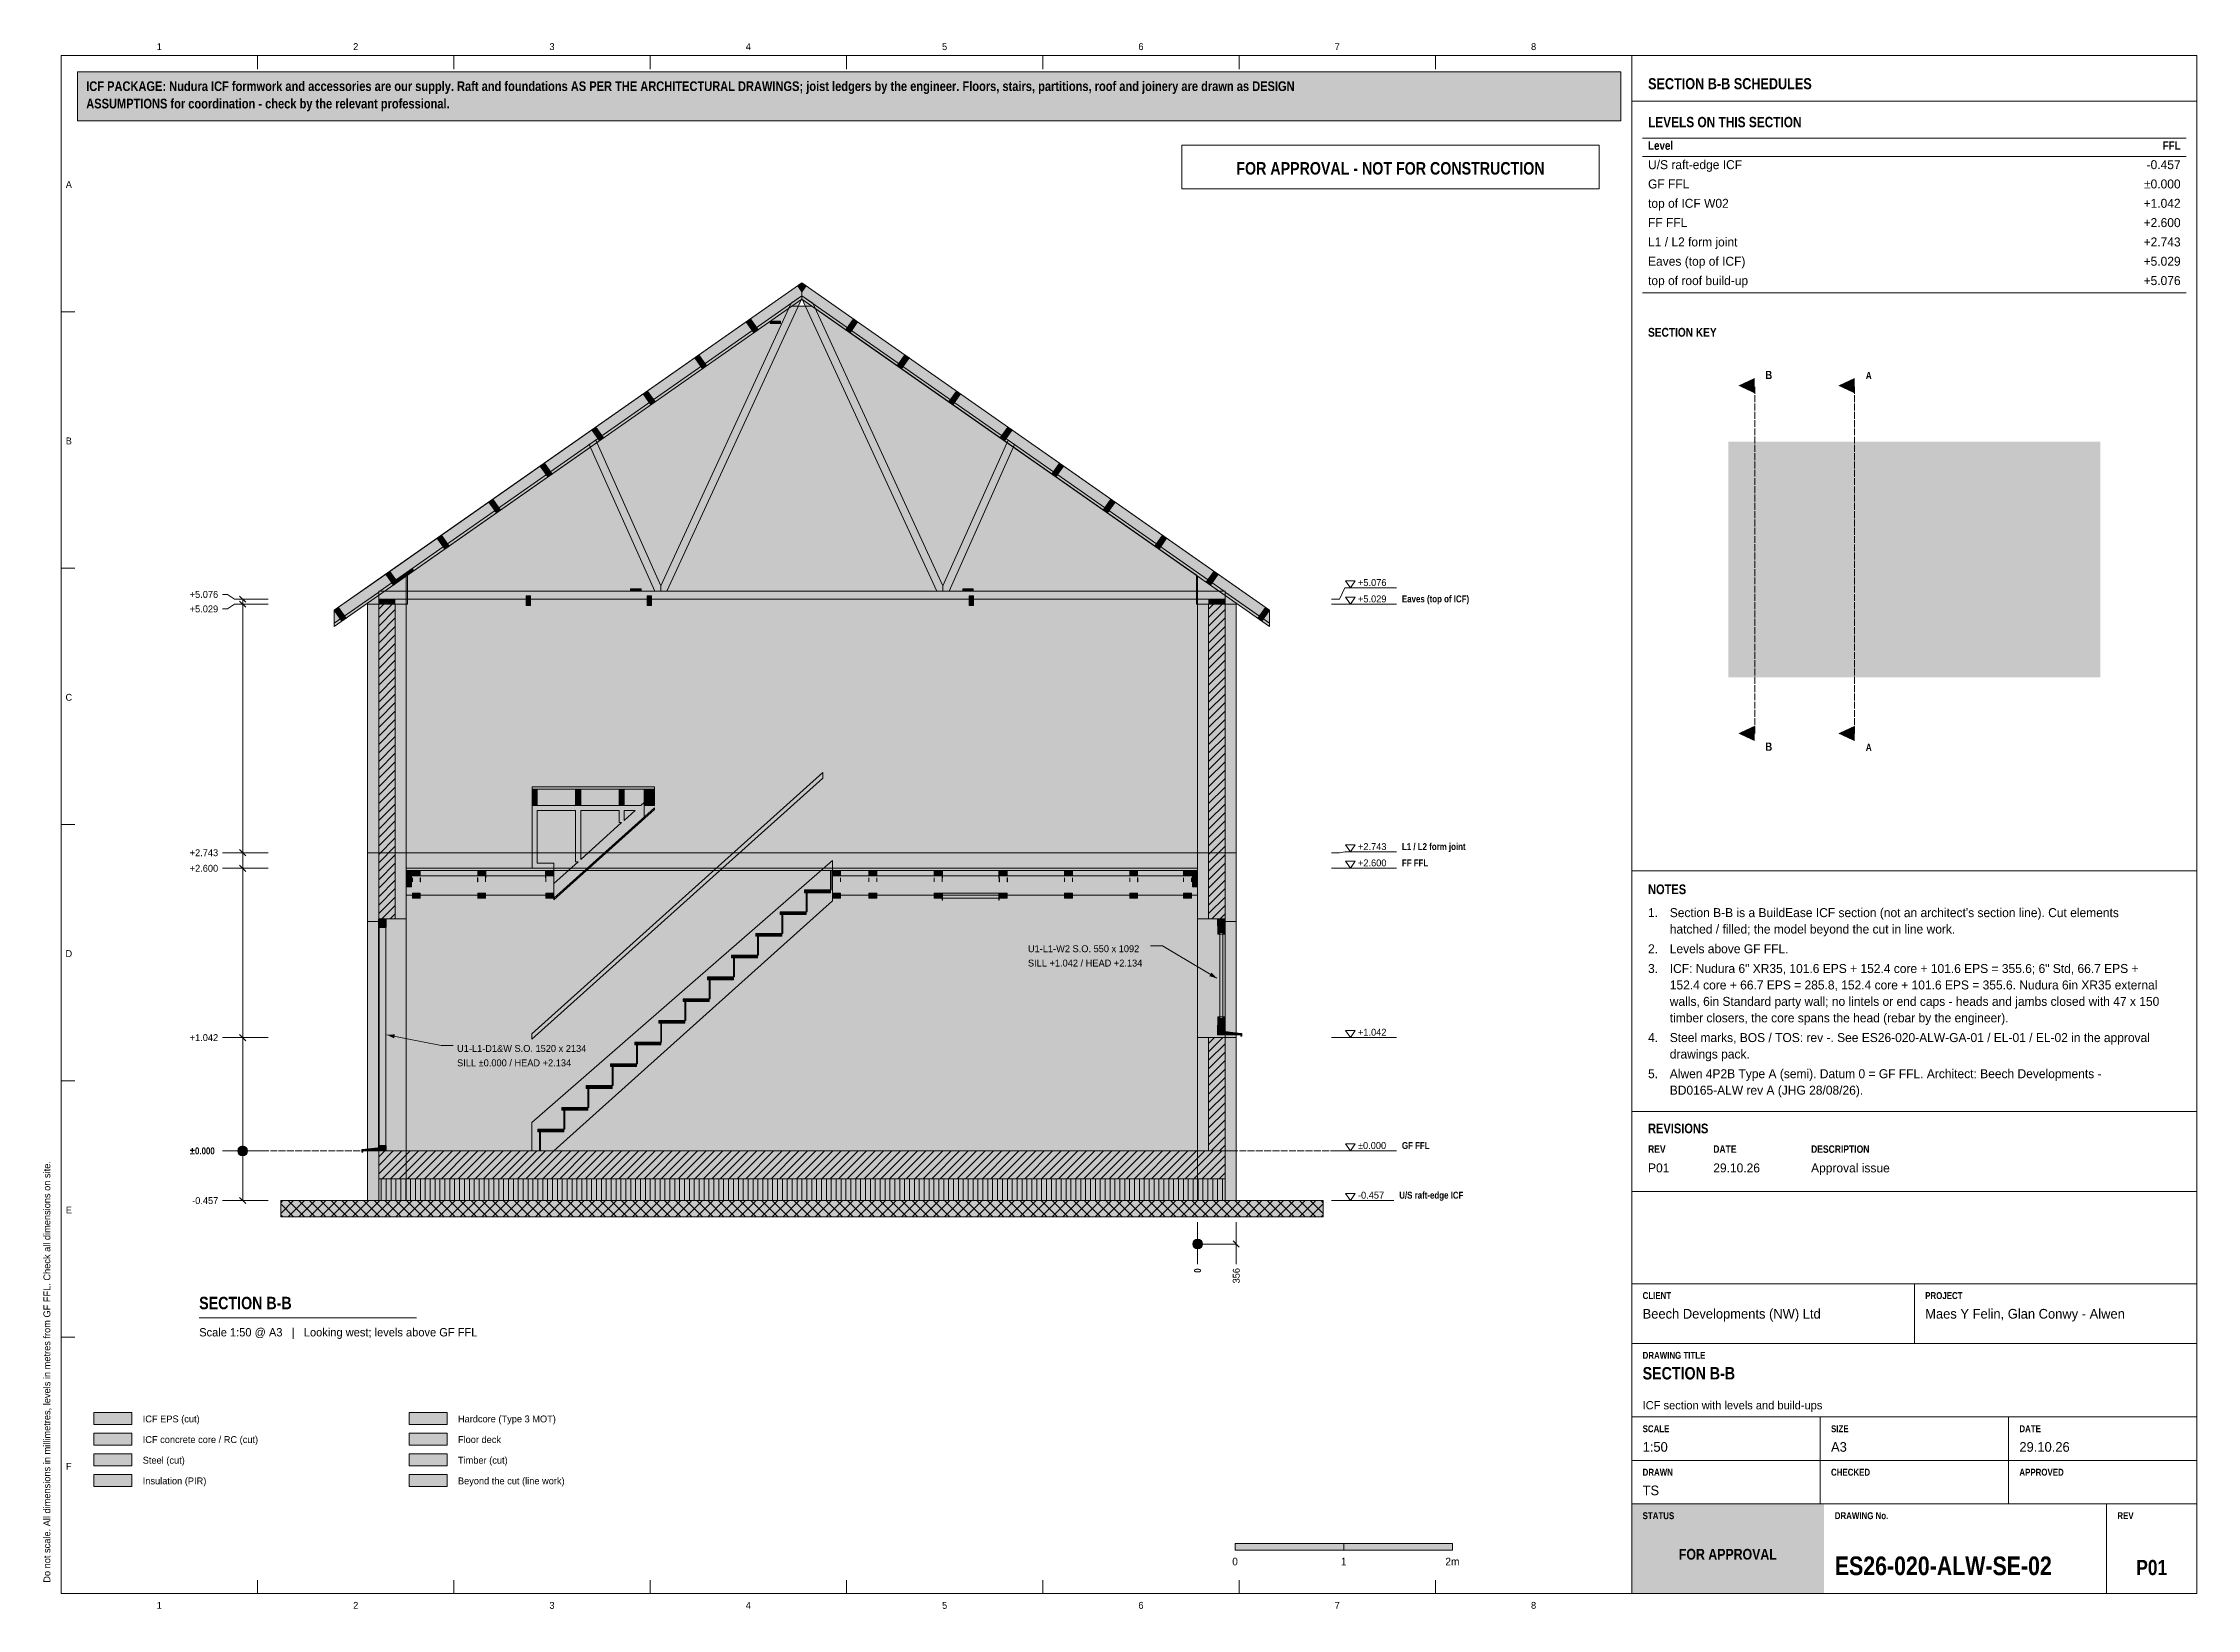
# Model space of a CAD drawing. Header units: millimetres. Extents: x 17 to 413, y 4 to 292.
import ezdxf
from ezdxf.enums import TextEntityAlignment as Align

# ---------------------------------------------------------------- set-up
doc = ezdxf.new("R2010")
doc.units = ezdxf.units.MM
doc.linetypes.add('DASHED', pattern=[1.524, 1.27, -0.254])
for name, color, linetype in [('FILL-C_B2B2B8', 7, 'Continuous'), ('FILL-C_BDBDBF', 7, 'Continuous'), ('FILL-C_CCB294', 7, 'Continuous'), ('FILL-EPS', 7, 'Continuous'), ('FILL-INK', 7, 'Continuous'), ('FILL-LIGHT', 7, 'Continuous'), ('FILL-MASONRY_FILL', 7, 'Continuous'), ('FILL-RED', 7, 'Continuous'), ('FILL-STEEL', 7, 'Continuous'), ('FILL-STEEL_GREY', 7, 'Continuous'), ('FILL-TEAL', 7, 'Continuous'), ('FILL-TIMBER', 7, 'Continuous'), ('FILL-WHITE', 7, 'Continuous'), ('LINE-C_B2B2B8-DASH', 7, 'DASHED'), ('LINE-C_BF9E33', 7, 'Continuous'), ('LINE-CORE', 7, 'Continuous'), ('LINE-INK', 7, 'Continuous'), ('LINE-RED', 7, 'Continuous'), ('LINE-RED-DASH', 7, 'DASHED'), ('LINE-STEEL-DASH', 7, 'DASHED'), ('LINE-STEEL_GREY', 7, 'Continuous'), ('LINE-TEAL', 7, 'Continuous'), ('LINE-TIMBER_DK', 7, 'Continuous'), ('TEXT-C_B2B2B8', 7, 'Continuous'), ('TEXT-EPS', 7, 'Continuous'), ('TEXT-INK', 7, 'Continuous'), ('TEXT-RED', 7, 'Continuous'), ('TEXT-STEEL', 7, 'Continuous'), ('TEXT-STEEL_GREY', 7, 'Continuous'), ('TEXT-TEAL', 7, 'Continuous'), ('TEXT-TEAL_DK', 7, 'Continuous'), ('TEXT-WHITE', 7, 'Continuous')]:
    doc.layers.add(name, color=color, linetype=linetype)
doc.styles.add('OpenSansCondensed-Bold', font='OpenSansCondensed-Bold.ttf')

msp = doc.modelspace()

# ---------------------------------------------------------------- texts
at = {"layer": 'TEXT-C_B2B2B8', "style": 'OpenSansCondensed-Bold'}
for p in [(352.61, 230.46), (352.61, 162.06)]:
    msp.add_text('A', height=1.32, dxfattribs=at).set_placement(p, align=Align.CENTER)
at = {"layer": 'TEXT-EPS', "style": 'OpenSansCondensed-Bold'}
msp.add_text('STATUS', height=1.27, dxfattribs=at).set_placement((311, 20.7))
at = {"layer": 'TEXT-INK', "style": 'OpenSansCondensed-Bold'}
for s, height, p in [('ASSUMPTIONS for coordination - check by the relevant professional.', 1.778, (24.6, 280.27)), ('ICF PACKAGE: Nudura ICF formwork and accessories are our supply. Raft and foundations AS PER THE ARCHITECTURAL DRAWINGS; joist ledgers by the engineer. Floors, stairs, partitions, roof and joinery are drawn as DESIGN', 1.778, (24.6, 283.47)), ('LEVELS ON THIS SECTION', 1.905, (312, 276.8)), ('NOTES', 1.778, (312, 135.7)), ('REVISIONS', 1.778, (312, 91.7)), ('±0.000', 1.27, (43.64, 87.82)), ('SECTION B-B', 2.286, (45.39, 59.32)), ('SECTION B-B', 2.286, (311, 46.4)), ('ES26-020-ALW-SE-02', 3.429, (346.36, 10.4))]:
    msp.add_text(s, height=height, dxfattribs=at).set_placement(p)
at = {"layer": 'TEXT-INK'}
for s, height, p in [('U/S raft-edge ICF', 1.651, (312, 269.09)), ('GF FFL', 1.651, (312, 265.54)), ('top of ICF W02', 1.651, (312, 261.98)), ('FF FFL', 1.651, (312, 258.43)), ('L1 / L2 form joint', 1.651, (312, 254.87)), ('Eaves (top of ICF)', 1.651, (312, 251.32)), ('top of roof build-up', 1.651, (312, 247.76)), ('+5.076', 1.27, (43.64, 190.21)), ('+5.076', 1.27, (258.62, 192.39)), ('+5.029', 1.27, (258.62, 189.39)), ('+5.029', 1.27, (43.64, 187.54)), ('+2.743', 1.27, (43.64, 142.68)), ('+2.743', 1.27, (258.62, 143.81)), ('+2.600', 1.27, (43.64, 139.82)), ('+2.600', 1.27, (258.62, 140.81)), ('1.', 1.651, (312, 131.47)), ("Section B-B is a BuildEase ICF section (not an architect's section line). Cut elements", 1.651, (316, 131.47)), ('hatched / filled; the model beyond the cut in line work.', 1.651, (316, 128.44)), ('SILL +1.042 / HEAD +2.134', 1.27, (197.89, 122.38)), ('U1-L1-W2 S.O. 550 x 1092', 1.27, (197.89, 125.02)), ('3.', 1.651, (312, 121.19)), ('2.', 1.651, (312, 124.82)), ('Levels above GF FFL.', 1.651, (316, 124.82)), ('ICF: Nudura 6" XR35, 101.6 EPS + 152.4 core + 101.6 EPS = 355.6; 6" Std, 66.7 EPS +', 1.651, (316, 121.19)), ('152.4 core + 66.7 EPS = 285.8, 152.4 core + 101.6 EPS = 355.6. Nudura 6in XR35 external', 1.651, (316, 118.16)), ('walls, 6in Standard party wall; no lintels or end caps - heads and jambs closed with 47 x 150', 1.651, (316, 115.14)), ('timber closers, the core spans the head (rebar by the engineer).', 1.651, (316, 112.11)), ('+1.042', 1.27, (43.64, 108.66)), ('U1-L1-D1&W S.O. 1520 x 2134', 1.27, (92.84, 106.67)), ('+1.042', 1.27, (258.62, 109.65)), ('4.', 1.651, (312, 108.48)), ('drawings pack.', 1.651, (316, 105.45)), ('Steel marks, BOS / TOS: rev -. See ES26-020-ALW-GA-01 / EL-01 / EL-02 in the approval', 1.651, (316, 108.48)), ('SILL ±0.000 / HEAD +2.134', 1.27, (92.84, 104.02)), ('5.', 1.651, (312, 101.83)), ('Alwen 4P2B Type A (semi). Datum 0 = GF FFL. Architect: Beech Developments -', 1.651, (316, 101.83)), ('BD0165-ALW rev A (JHG 28/08/26).', 1.651, (316, 98.8)), ('±0.000', 1.27, (258.62, 88.81)), ('P01', 1.651, (312, 84.5)), ('29.10.26', 1.651, (324, 84.5)), ('Approval issue', 1.651, (342, 84.5)), ('-0.457', 1.27, (44.09, 78.68)), ('-0.457', 1.27, (258.62, 79.67)), ('Beech Developments (NW) Ltd', 1.778, (311, 57.6)), ('Maes Y Felin, Glan Conwy - Alwen', 1.778, (363, 57.6)), ('ICF EPS (cut)', 1.27, (35, 38.5)), ('Hardcore (Type 3 MOT)', 1.27, (93, 38.5)), ('ICF concrete core / RC (cut)', 1.27, (35, 34.7)), ('Floor deck', 1.27, (93, 34.7)), ('Steel (cut)', 1.27, (35, 30.9)), ('Timber (cut)', 1.27, (93, 30.9)), ('1:50', 1.778, (311, 33.1)), ('A3', 1.778, (345.67, 33.1)), ('29.10.26', 1.778, (380.33, 33.1)), ('Insulation (PIR)', 1.27, (35, 27.1)), ('Beyond the cut (line work)', 1.27, (93, 27.1)), ('TS', 1.778, (311, 25.1))]:
    msp.add_text(s, height=height, dxfattribs=at).set_placement(p)
for s, p in [('-0.457', (410, 269.09)), ('±0.000', (410, 265.54)), ('+1.042', (410, 261.98)), ('+2.600', (410, 258.43)), ('+2.743', (410, 254.87)), ('+5.029', (410, 251.32)), ('+5.076', (410, 247.76))]:
    msp.add_text(s, height=1.651, dxfattribs=at).set_placement(p, align=Align.RIGHT)
at = {"layer": 'TEXT-INK', "style": 'OpenSansCondensed-Bold'}
msp.add_text('0', height=1.27, rotation=90, dxfattribs=at).set_placement((229.74, 66.03))
at = {"layer": 'TEXT-INK'}
msp.add_text('356', height=1.27, rotation=90, dxfattribs=at).set_placement((236.86, 64.07))
for s, height, p in [('0', 1.4, (236, 12.2)), ('1', 1.4, (256, 12.2)), ('2m', 1.397, (276, 12.2))]:
    msp.add_text(s, height=height, dxfattribs=at).set_placement(p, align=Align.CENTER)
at = {"layer": 'TEXT-INK', "style": 'OpenSansCondensed-Bold'}
msp.add_text('P01', height=2.794, dxfattribs=at).set_placement((404.68, 10.4), align=Align.CENTER)
at = {"layer": 'TEXT-RED', "style": 'OpenSansCondensed-Bold'}
for s, height, p in [('FOR APPROVAL - NOT FOR CONSTRUCTION', 2.286, (264.6, 268.1)), ('B', 1.52, (334.22, 230.46)), ('B', 1.52, (334.22, 162.07))]:
    msp.add_text(s, height=height, dxfattribs=at).set_placement(p, align=Align.CENTER)
at = {"layer": 'TEXT-STEEL', "style": 'OpenSansCondensed-Bold'}
for s, p in [('Eaves (top of ICF)', (266.71, 189.39)), ('L1 / L2 form joint', (266.71, 143.81)), ('FF FFL', (266.71, 140.81)), ('GF FFL', (266.71, 88.81)), ('U/S raft-edge ICF', (266.22, 79.67))]:
    msp.add_text(s, height=1.27, dxfattribs=at).set_placement(p)
at = {"layer": 'TEXT-STEEL_GREY'}
for s, p in [('1', (38.06, 291)), ('2', (74.19, 291)), ('3', (110.31, 291)), ('4', (146.44, 291)), ('5', (182.56, 291)), ('6', (218.69, 291)), ('7', (254.81, 291)), ('8', (290.94, 291)), ('A', (21.4, 265.62)), ('B', (21.4, 218.45)), ('C', (21.4, 171.28)), ('D', (21.4, 124.12)), ('E', (21.4, 76.95)), ('F', (21.4, 29.78)), ('1', (38.06, 4.2)), ('2', (74.19, 4.2)), ('3', (110.31, 4.2)), ('4', (146.44, 4.2)), ('5', (182.56, 4.2)), ('6', (218.69, 4.2)), ('7', (254.81, 4.2)), ('8', (290.94, 4.2))]:
    msp.add_text(s, height=1.27, dxfattribs=at).set_placement(p, align=Align.CENTER)
at = {"layer": 'TEXT-STEEL_GREY', "style": 'OpenSansCondensed-Bold'}
for s, height, p in [('Level', 1.575, (312, 272.65)), ('REV', 1.372, (312, 88.1)), ('DATE', 1.372, (324, 88.1)), ('DESCRIPTION', 1.3716, (342, 88.1)), ('CLIENT', 1.27, (311, 61.2)), ('PROJECT', 1.27, (363, 61.2)), ('DRAWING TITLE', 1.27, (311, 50.2)), ('SCALE', 1.27, (311, 36.7)), ('SIZE', 1.27, (345.67, 36.7)), ('DATE', 1.27, (380.33, 36.7)), ('DRAWN', 1.27, (311, 28.7)), ('CHECKED', 1.27, (345.67, 28.7)), ('APPROVED', 1.27, (380.33, 28.7)), ('DRAWING No.', 1.27, (346.36, 20.7)), ('REV', 1.27, (398.36, 20.7))]:
    msp.add_text(s, height=height, dxfattribs=at).set_placement(p)
msp.add_text('FFL', height=1.575, dxfattribs=at).set_placement((410, 272.65), align=Align.RIGHT)
at = {"layer": 'TEXT-STEEL_GREY'}
msp.add_text('Do not scale. All dimensions in millimetres, levels in metres from GF FFL. Check all dimensions on site.', height=1.27, rotation=90, dxfattribs=at).set_placement((18, 9))
for s, p in [('Scale 1:50 @ A3   |   Looking west; levels above GF FFL', (45.39, 54.32)), ('ICF section with levels and build-ups', (311, 40.9))]:
    msp.add_text(s, height=1.524, dxfattribs=at).set_placement(p)
at = {"layer": 'TEXT-TEAL', "style": 'OpenSansCondensed-Bold'}
msp.add_text('SECTION B-B SCHEDULES', height=2.032, dxfattribs=at).set_placement((312, 283.8))
at = {"layer": 'TEXT-TEAL_DK', "style": 'OpenSansCondensed-Bold'}
msp.add_text('SECTION KEY', height=1.6256, dxfattribs=at).set_placement((312, 238.26))
at = {"layer": 'TEXT-WHITE', "style": 'OpenSansCondensed-Bold'}
msp.add_text('FOR APPROVAL', height=1.9812, dxfattribs=at).set_placement((326.68, 13.25), align=Align.CENTER)

# ---------------------------------------------------------------- hatches: boundary and pattern name
at = {"layer": 'FILL-C_B2B2B8', "true_color": 0xb2b2b8}
h = msp.add_hatch(color=253, dxfattribs=at)
h.dxf.hatch_style = 1
h.paths.add_polyline_path([(347.01, 229.26), (350.01, 227.86), (350.01, 230.66)])
h = msp.add_hatch(color=253, dxfattribs=at)
h.dxf.hatch_style = 1
h.paths.add_polyline_path([(347.01, 165.26), (350.01, 163.86), (350.01, 166.66)])
at = {"layer": 'FILL-C_BDBDBF', "true_color": 0xbdbdbf}
h = msp.add_hatch(color=9, dxfattribs=at)
h.dxf.hatch_style = 1
h.paths.add_polyline_path([(81.47, 131.14), (78.82, 131.14), (78.42, 131.14), (78.42, 189.04), (81.47, 189.04)])
h = msp.add_hatch(color=9, dxfattribs=at)
h.dxf.hatch_style = 1
h.paths.add_polyline_path([(234.19, 131.14), (231.74, 131.14), (231.14, 131.14), (231.14, 189.04), (234.19, 189.04)])
h = msp.add_hatch(color=9, dxfattribs=at)
h.dxf.hatch_style = 1
h.paths.add_polyline_path([(231.14, 109.3), (231.57, 109.3), (231.69, 109.3), (232.71, 109.3), (234.19, 109.3), (234.19, 88.46), (231.14, 88.46)])
h = msp.add_hatch(color=9, dxfattribs=at)
h.dxf.hatch_style = 1
h.paths.add_polyline_path([(26, 34.3), (33, 34.3), (33, 36.5), (26, 36.5)])
at = {"layer": 'FILL-C_CCB294', "true_color": 0xccb294}
h = msp.add_hatch(color=253, dxfattribs=at)
h.dxf.hatch_style = 1
h.paths.add_polyline_path([(78.42, 189.04), (78.42, 189.13), (78.42, 189.98), (81.14, 189.98), (81.42, 189.98), (81.42, 189.89), (81.42, 189.04), (78.69, 189.04)])
h = msp.add_hatch(color=253, dxfattribs=at)
h.dxf.hatch_style = 1
h.paths.add_polyline_path([(78.42, 189.04), (78.42, 189.13), (78.42, 189.98), (81.14, 189.98), (81.42, 189.98), (81.42, 189.89), (81.42, 189.04), (78.69, 189.04)])
h = msp.add_hatch(color=253, dxfattribs=at)
h.dxf.hatch_style = 1
h.paths.add_polyline_path([(231.19, 189.04), (231.19, 189.13), (231.19, 189.98), (233.91, 189.98), (234.19, 189.98), (234.19, 189.89), (234.19, 189.04), (231.46, 189.04)])
h = msp.add_hatch(color=253, dxfattribs=at)
h.dxf.hatch_style = 1
h.paths.add_polyline_path([(231.19, 189.04), (231.19, 189.13), (231.19, 189.98), (233.91, 189.98), (234.19, 189.98), (234.19, 189.89), (234.19, 189.04), (231.46, 189.04)])
at = {"layer": 'FILL-EPS', "true_color": 0xccffff}
h = msp.add_hatch(color=7, dxfattribs=at)
h.dxf.hatch_style = 1
h.paths.add_polyline_path([(76.39, 189.04), (78.42, 189.04), (78.42, 131.14), (78.4, 131.14), (78.4, 131.1), (78.4, 130.64), (76.53, 130.64), (76.39, 130.64), (76.39, 130.75), (76.39, 143.32), (76.39, 144.04), (76.39, 151.28), (76.39, 172.33), (76.39, 185.49)])
h = msp.add_hatch(color=7, dxfattribs=at)
h.dxf.hatch_style = 1
h.paths.add_polyline_path([(83.5, 188.67), (83.5, 188.6), (83.5, 188.35), (83.5, 188.07), (83.5, 187.37), (83.5, 185.67), (83.5, 171.89), (83.5, 151.48), (83.5, 143.32), (83.5, 142.76), (83.5, 142.67), (83.5, 142.6), (83.5, 142.4), (83.5, 141.99), (83.5, 141.15), (83.5, 139.96), (83.5, 131.14), (81.47, 131.14), (81.47, 189.04), (83.18, 189.04), (83.5, 189.04), (83.5, 188.75), (83.5, 188.72)])
h = msp.add_hatch(color=7, dxfattribs=at)
h.dxf.hatch_style = 1
h.paths.add_polyline_path([(229.11, 189.04), (231.14, 189.04), (231.14, 131.14), (229.11, 131.14), (229.11, 131.44), (229.11, 143.32), (229.11, 144.17), (229.11, 144.24), (229.11, 145.69), (229.11, 156.19), (229.11, 168.84), (229.11, 184.64)])
h = msp.add_hatch(color=7, dxfattribs=at)
h.dxf.hatch_style = 1
h.paths.add_polyline_path([(236.22, 188.63), (236.22, 188.56), (236.22, 188.28), (236.22, 187.99), (236.22, 186.96), (236.22, 184.44), (236.22, 169.5), (236.22, 155.77), (236.22, 143.32), (236.22, 142.74), (236.22, 142.72), (236.22, 142.62), (236.22, 142.54), (236.22, 142.48), (236.22, 142.35), (236.22, 141.96), (236.22, 141.6), (236.22, 141.26), (236.22, 140.37), (236.22, 134.6), (236.22, 130.64), (235.25, 130.64), (234.21, 130.64), (234.21, 130.89), (234.21, 131.14), (234.19, 131.14), (234.19, 189.04), (235.9, 189.04), (236.22, 189.04), (236.22, 188.73), (236.22, 188.7)])
h = msp.add_hatch(color=7, dxfattribs=at)
h.dxf.hatch_style = 1
h.paths.add_polyline_path([(231.14, 88.46), (230.07, 88.46), (229.8, 88.46), (229.11, 88.46), (229.11, 91.83), (229.11, 109.3), (231.14, 109.3)])
h = msp.add_hatch(color=7, dxfattribs=at)
h.dxf.hatch_style = 1
h.paths.add_polyline_path([(236.22, 79.72), (236.22, 79.32), (236.13, 79.32), (234.19, 79.32), (234.19, 88.05), (234.19, 88.46), (234.19, 109.3), (235.18, 109.3), (236.22, 109.3), (236.22, 107.81), (236.22, 88.46)])
h = msp.add_hatch(color=7, dxfattribs=at)
h.dxf.hatch_style = 1
h.paths.add_polyline_path([(78.33, 79.32), (76.39, 79.32), (76.39, 88.05), (76.39, 88.46), (78.33, 88.46), (78.42, 88.46), (78.42, 79.72), (78.42, 79.32)])
h = msp.add_hatch(color=7, dxfattribs=at)
h.dxf.hatch_style = 1
h.paths.add_polyline_path([(26, 38.1), (33, 38.1), (33, 40.3), (26, 40.3)])
at = {"layer": 'FILL-INK', "true_color": 0x1a1a1a}
h = msp.add_hatch(color=250, dxfattribs=at)
h.dxf.hatch_style = 1
h.paths.add_polyline_path([(84.64, 138.19), (84.64, 137.97), (84.62, 137.97), (84.62, 137.97), (84.62, 138.19), (84.62, 138.68), (84.63, 138.68), (84.64, 138.68)])
h = msp.add_hatch(color=250, dxfattribs=at)
h.dxf.hatch_style = 1
h.paths.add_polyline_path([(86.1, 138.19), (86.1, 137.97), (86.09, 137.97), (86.08, 137.97), (86.08, 138.19), (86.08, 138.68), (86.1, 138.68), (86.1, 138.68)])
h = msp.add_hatch(color=250, dxfattribs=at)
h.dxf.hatch_style = 1
h.paths.add_polyline_path([(96.64, 138.19), (96.64, 137.97), (96.62, 137.97), (96.62, 137.97), (96.62, 138.19), (96.62, 138.68), (96.63, 138.68), (96.64, 138.68)])
h = msp.add_hatch(color=250, dxfattribs=at)
h.dxf.hatch_style = 1
h.paths.add_polyline_path([(98.1, 137.97), (98.09, 137.97), (98.08, 137.97), (98.08, 138.19), (98.08, 138.68), (98.1, 138.68), (98.1, 138.68), (98.1, 138.19)])
h = msp.add_hatch(color=250, dxfattribs=at)
h.dxf.hatch_style = 1
h.paths.add_polyline_path([(109.2, 137.97), (109.18, 137.97), (109.18, 137.97), (109.18, 138.19), (109.18, 138.68), (109.19, 138.68), (109.2, 138.68), (109.2, 138.19)])
h = msp.add_hatch(color=250, dxfattribs=at)
h.dxf.hatch_style = 1
h.paths.add_polyline_path([(110.67, 138.19), (110.67, 137.97), (110.65, 137.97), (110.64, 137.97), (110.64, 138.19), (110.64, 138.68), (110.66, 138.68), (110.67, 138.68)])
h = msp.add_hatch(color=250, dxfattribs=at)
h.dxf.hatch_style = 1
h.paths.add_polyline_path([(161.95, 138.19), (161.95, 137.97), (161.93, 137.97), (161.92, 137.97), (161.92, 138.19), (161.92, 138.68), (161.94, 138.68), (161.95, 138.68)])
h = msp.add_hatch(color=250, dxfattribs=at)
h.dxf.hatch_style = 1
h.paths.add_polyline_path([(163.41, 138.19), (163.41, 137.97), (163.39, 137.97), (163.39, 137.97), (163.39, 138.19), (163.39, 138.68), (163.4, 138.68), (163.41, 138.68)])
h = msp.add_hatch(color=250, dxfattribs=at)
h.dxf.hatch_style = 1
h.paths.add_polyline_path([(168.64, 137.97), (168.62, 137.97), (168.62, 137.97), (168.62, 138.19), (168.62, 138.68), (168.63, 138.68), (168.64, 138.68), (168.64, 138.19)])
h = msp.add_hatch(color=250, dxfattribs=at)
h.dxf.hatch_style = 1
h.paths.add_polyline_path([(170.1, 137.97), (170.09, 137.97), (170.08, 137.97), (170.08, 138.19), (170.08, 138.68), (170.1, 138.68), (170.1, 138.68), (170.1, 138.19)])
h = msp.add_hatch(color=250, dxfattribs=at)
h.dxf.hatch_style = 1
h.paths.add_polyline_path([(180.64, 138.19), (180.64, 137.97), (180.62, 137.97), (180.62, 137.97), (180.62, 138.19), (180.62, 138.68), (180.63, 138.68), (180.64, 138.68)])
h = msp.add_hatch(color=250, dxfattribs=at)
h.dxf.hatch_style = 1
h.paths.add_polyline_path([(182.1, 138.19), (182.1, 137.97), (182.09, 137.97), (182.08, 137.97), (182.08, 138.19), (182.08, 138.68), (182.1, 138.68), (182.1, 138.68)])
h = msp.add_hatch(color=250, dxfattribs=at)
h.dxf.hatch_style = 1
h.paths.add_polyline_path([(192.64, 138.19), (192.64, 137.97), (192.62, 137.97), (192.62, 137.97), (192.62, 138.19), (192.62, 138.68), (192.63, 138.68), (192.64, 138.68)])
h = msp.add_hatch(color=250, dxfattribs=at)
h.dxf.hatch_style = 1
h.paths.add_polyline_path([(194.1, 137.97), (194.09, 137.97), (194.08, 137.97), (194.08, 138.19), (194.08, 138.68), (194.1, 138.68), (194.1, 138.68), (194.1, 138.19)])
h = msp.add_hatch(color=250, dxfattribs=at)
h.dxf.hatch_style = 1
h.paths.add_polyline_path([(204.64, 137.97), (204.62, 137.97), (204.62, 137.97), (204.62, 138.19), (204.62, 138.68), (204.63, 138.68), (204.64, 138.68), (204.64, 138.19)])
h = msp.add_hatch(color=250, dxfattribs=at)
h.dxf.hatch_style = 1
h.paths.add_polyline_path([(206.1, 138.19), (206.1, 137.97), (206.09, 137.97), (206.08, 137.97), (206.08, 138.19), (206.08, 138.68), (206.1, 138.68), (206.1, 138.68)])
h = msp.add_hatch(color=250, dxfattribs=at)
h.dxf.hatch_style = 1
h.paths.add_polyline_path([(216.64, 138.19), (216.64, 137.97), (216.62, 137.97), (216.62, 137.97), (216.62, 138.19), (216.62, 138.68), (216.63, 138.68), (216.64, 138.68)])
h = msp.add_hatch(color=250, dxfattribs=at)
h.dxf.hatch_style = 1
h.paths.add_polyline_path([(218.1, 138.19), (218.1, 137.97), (218.09, 137.97), (218.08, 137.97), (218.08, 138.19), (218.08, 138.68), (218.1, 138.68), (218.1, 138.68)])
h = msp.add_hatch(color=250, dxfattribs=at)
h.dxf.hatch_style = 1
h.paths.add_polyline_path([(226.53, 137.97), (226.51, 137.97), (226.5, 137.97), (226.5, 138.19), (226.5, 138.68), (226.52, 138.68), (226.53, 138.68), (226.53, 138.19)])
h = msp.add_hatch(color=250, dxfattribs=at)
h.dxf.hatch_style = 1
h.paths.add_polyline_path([(227.99, 137.97), (227.97, 137.97), (227.97, 137.97), (227.97, 138.19), (227.97, 138.68), (227.98, 138.68), (227.99, 138.68), (227.99, 138.19)])
at = {"layer": 'FILL-INK', "true_color": 0x1a1a1f}
h = msp.add_hatch(color=250, dxfattribs=at)
h.dxf.hatch_style = 1
h.paths.add_polyline_path([(232.66, 120.21), (231.27, 120.61), (231.66, 121.26)])
h = msp.add_hatch(color=250, dxfattribs=at)
h.dxf.hatch_style = 1
h.paths.add_polyline_path([(79.94, 109.8), (81.39, 109.9), (81.25, 109.16)])
at = {"layer": 'FILL-INK', "true_color": 0x14141a}
h = msp.add_hatch(color=250, dxfattribs=at)
h.dxf.hatch_style = 1
h.paths.add_polyline_path([(236, 15), (256, 15), (256, 16.2), (236, 16.2)])
at = {"layer": 'FILL-LIGHT', "true_color": 0xcccccf}
h = msp.add_hatch(color=254, dxfattribs=at)
h.dxf.hatch_style = 1
h.paths.add_polyline_path([(88.3, 83.32), (78.42, 83.32), (78.42, 83.64), (78.42, 88.46), (224.31, 88.46), (234.19, 88.46), (234.19, 88.13), (234.19, 83.32)])
at = {"layer": 'FILL-MASONRY_FILL', "true_color": 0xe0d9cc}
h = msp.add_hatch(color=254, dxfattribs=at)
h.dxf.hatch_style = 1
h.paths.add_polyline_path([(83.18, 76.32), (60.39, 76.32), (60.39, 76.67), (60.39, 79.32), (229.42, 79.32), (252.22, 79.32), (252.22, 78.96), (252.22, 76.32)])
h = msp.add_hatch(color=254, dxfattribs=at)
h.dxf.hatch_style = 1
h.paths.add_polyline_path([(84, 38.1), (91, 38.1), (91, 40.3), (84, 40.3)])
at = {"layer": 'FILL-RED', "true_color": 0xcc141a}
h = msp.add_hatch(color=242, dxfattribs=at)
h.dxf.hatch_style = 1
h.paths.add_polyline_path([(328.62, 229.26), (331.62, 227.86), (331.62, 230.66)])
h = msp.add_hatch(color=242, dxfattribs=at)
h.dxf.hatch_style = 1
h.paths.add_polyline_path([(328.62, 165.27), (331.62, 163.87), (331.62, 166.67)])
at = {"layer": 'FILL-STEEL', "true_color": 0x0d2973}
h = msp.add_hatch(color=166, dxfattribs=at)
h.dxf.hatch_style = 1
h.paths.add_polyline_path([(26, 30.5), (33, 30.5), (33, 32.7), (26, 32.7)])
at = {"layer": 'FILL-STEEL_GREY', "true_color": 0x737378}
h = msp.add_hatch(color=8, dxfattribs=at)
h.dxf.hatch_style = 1
h.paths.add_polyline_path([(326.8, 175.58), (326.8, 218.94), (326.79, 218.96), (326.8, 218.94), (395.2, 218.94), (395.2, 218.95), (395.21, 218.95), (395.2, 218.95), (395.2, 218.95), (395.2, 218.94), (395.2, 175.58), (395.2, 175.58), (395.2, 175.58), (395.2, 175.57), (395.21, 175.57), (395.2, 175.58), (395.2, 175.58)])
h.paths.add_polyline_path([(393.27, 177.51), (393.27, 217.01), (361.78, 217.01), (361.78, 177.51)], flags=0)
h.paths.add_polyline_path([(328.73, 217.01), (328.73, 177.51), (360.23, 177.51), (360.23, 217.01)], flags=0)
h = msp.add_hatch(color=8, dxfattribs=at)
h.dxf.hatch_style = 1
h.paths.add_polyline_path([(117.92, 155.02), (106.66, 155.02), (106.66, 155.24), (106.66, 155.46), (117.9, 155.46), (129.16, 155.46), (129.16, 155.24), (129.16, 155.02)])
h = msp.add_hatch(color=8, dxfattribs=at)
h.dxf.hatch_style = 1
h.paths.add_polyline_path([(83.5, 140.46), (86.92, 140.46), (110.64, 140.46), (110.64, 140.07), (110.64, 140.02), (86.92, 140.02), (83.5, 140.02), (83.5, 140.41)])
h = msp.add_hatch(color=8, dxfattribs=at)
h.dxf.hatch_style = 1
h.paths.add_polyline_path([(161.95, 140.4), (161.95, 140.46), (177.29, 140.46), (179.5, 140.46), (184.91, 140.46), (227.5, 140.46), (227.68, 140.46), (229.11, 140.46), (229.11, 140.07), (229.11, 140.02), (228.92, 140.02), (227.5, 140.02), (222.09, 140.02), (179.5, 140.02), (177.29, 140.02), (161.95, 140.02)])
h = msp.add_hatch(color=8, dxfattribs=at)
h.dxf.hatch_style = 1
h.paths.add_polyline_path([(84, 34.3), (91, 34.3), (91, 36.5), (84, 36.5)])
at = {"layer": 'FILL-TEAL', "true_color": 0x009e85}
h = msp.add_hatch(color=124, dxfattribs=at)
h.dxf.hatch_style = 1
h.paths.add_polyline_path([(309.01, 7), (344.37, 7), (344.37, 23.5), (309.01, 23.5)])
at = {"layer": 'FILL-TIMBER', "true_color": 0xedd6a8}
h = msp.add_hatch(color=41, dxfattribs=at)
h.dxf.hatch_style = 1
h.paths.add_polyline_path([(150.51, 240.68), (150.43, 240.68), (150.43, 240.7), (150.43, 241.12), (152.3, 241.12), (152.37, 241.12), (152.37, 241.11), (152.37, 240.68)])
h = msp.add_hatch(color=41, dxfattribs=at)
h.dxf.hatch_style = 1
h.paths.add_polyline_path([(82.61, 193.66), (82.56, 193.63), (82.55, 193.63), (82.31, 193.99), (82.36, 194.02), (84.57, 195.57), (84.82, 195.23), (84.83, 195.21)])
h = msp.add_hatch(color=41, dxfattribs=at)
h.dxf.hatch_style = 1
h.paths.add_polyline_path([(124.85, 191.43), (124.77, 191.43), (124.77, 191.45), (124.77, 191.87), (126.64, 191.87), (126.71, 191.87), (126.71, 191.85), (126.71, 191.43)])
h = msp.add_hatch(color=41, dxfattribs=at)
h.dxf.hatch_style = 1
h.paths.add_polyline_path([(185.97, 191.43), (185.89, 191.43), (185.89, 191.45), (185.89, 191.87), (187.76, 191.87), (187.83, 191.87), (187.83, 191.85), (187.83, 191.43)])
h = msp.add_hatch(color=41, dxfattribs=at)
h.dxf.hatch_style = 1
h.paths.add_polyline_path([(106.66, 153.52), (106.66, 155.02), (107.13, 155.02), (107.6, 155.02), (107.6, 153.52), (107.6, 152.02), (107.13, 152.02), (106.66, 152.02)])
h = msp.add_hatch(color=41, dxfattribs=at)
h.dxf.hatch_style = 1
h.paths.add_polyline_path([(114.66, 153.52), (114.66, 155.02), (115.13, 155.02), (115.6, 155.02), (115.6, 153.52), (115.6, 152.02), (115.13, 152.02), (114.66, 152.02)])
h = msp.add_hatch(color=41, dxfattribs=at)
h.dxf.hatch_style = 1
h.paths.add_polyline_path([(122.66, 153.52), (122.66, 155.02), (123.13, 155.02), (123.6, 155.02), (123.6, 153.52), (123.6, 152.02), (123.13, 152.02), (122.66, 152.02)])
h = msp.add_hatch(color=41, dxfattribs=at)
h.dxf.hatch_style = 1
h.paths.add_polyline_path([(127.28, 153.52), (127.28, 155.02), (128.22, 155.02), (129.16, 155.02), (129.16, 153.52), (129.16, 152.02), (128.22, 152.02), (127.28, 152.02)])
h = msp.add_hatch(color=41, dxfattribs=at)
h.dxf.hatch_style = 1
h.paths.add_polyline_path([(119.91, 142.97), (110.64, 134.66), (110.64, 134.81), (110.64, 134.96), (119.89, 143.25), (129.16, 151.57), (129.16, 151.42), (129.16, 151.27)])
h = msp.add_hatch(color=41, dxfattribs=at)
h.dxf.hatch_style = 1
h.paths.add_polyline_path([(84.36, 140.02), (84.44, 140.02), (84.44, 139.76), (84.44, 137.02), (83.58, 137.02), (83.5, 137.02), (83.5, 137.27), (83.5, 140.02)])
h = msp.add_hatch(color=41, dxfattribs=at)
h.dxf.hatch_style = 1
h.paths.add_polyline_path([(86.08, 140.02), (86.08, 139.78), (86.08, 139.08), (85, 139.08), (84.64, 139.08), (84.64, 139.31), (84.64, 140.02), (85.72, 140.02)])
h = msp.add_hatch(color=41, dxfattribs=at)
h.dxf.hatch_style = 1
h.paths.add_polyline_path([(98.08, 140.02), (98.08, 139.78), (98.08, 139.08), (97, 139.08), (96.64, 139.08), (96.64, 139.31), (96.64, 140.02), (97.72, 140.02)])
h = msp.add_hatch(color=41, dxfattribs=at)
h.dxf.hatch_style = 1
h.paths.add_polyline_path([(99.99, 139.08), (98.16, 139.08), (98.16, 139.24), (98.16, 140.02), (107.29, 140.02), (109.12, 140.02), (109.12, 139.86), (109.12, 139.08)])
h = msp.add_hatch(color=41, dxfattribs=at)
h.dxf.hatch_style = 1
h.paths.add_polyline_path([(110.28, 140.02), (110.64, 140.02), (110.64, 139.78), (110.64, 139.08), (109.56, 139.08), (109.2, 139.08), (109.2, 139.31), (109.2, 140.02)])
h = msp.add_hatch(color=41, dxfattribs=at)
h.dxf.hatch_style = 1
h.paths.add_polyline_path([(161.53, 138.24), (161.53, 140.02), (161.62, 140.02), (161.71, 140.02), (161.71, 138.24), (161.71, 136.46), (161.62, 136.46), (161.53, 136.46)])
h = msp.add_hatch(color=41, dxfattribs=at)
h.dxf.hatch_style = 1
h.paths.add_polyline_path([(163.39, 140.02), (163.39, 139.78), (163.39, 139.08), (162.31, 139.08), (161.95, 139.08), (161.95, 139.31), (161.95, 140.02), (163.03, 140.02)])
h = msp.add_hatch(color=41, dxfattribs=at)
h.dxf.hatch_style = 1
h.paths.add_polyline_path([(170.08, 140.02), (170.08, 139.78), (170.08, 139.08), (169, 139.08), (168.64, 139.08), (168.64, 139.31), (168.64, 140.02), (169.72, 140.02)])
h = msp.add_hatch(color=41, dxfattribs=at)
h.dxf.hatch_style = 1
h.paths.add_polyline_path([(182.08, 140.02), (182.08, 139.78), (182.08, 139.08), (181, 139.08), (180.64, 139.08), (180.64, 139.31), (180.64, 140.02), (181.72, 140.02)])
h = msp.add_hatch(color=41, dxfattribs=at)
h.dxf.hatch_style = 1
h.paths.add_polyline_path([(194.08, 140.02), (194.08, 139.78), (194.08, 139.08), (193, 139.08), (192.64, 139.08), (192.64, 139.31), (192.64, 140.02), (193.72, 140.02)])
h = msp.add_hatch(color=41, dxfattribs=at)
h.dxf.hatch_style = 1
h.paths.add_polyline_path([(205.72, 140.02), (206.08, 140.02), (206.08, 139.78), (206.08, 139.08), (205, 139.08), (204.64, 139.08), (204.64, 139.31), (204.64, 140.02)])
h = msp.add_hatch(color=41, dxfattribs=at)
h.dxf.hatch_style = 1
h.paths.add_polyline_path([(218.08, 140.02), (218.08, 139.78), (218.08, 139.08), (217, 139.08), (216.64, 139.08), (216.64, 139.31), (216.64, 140.02), (217.72, 140.02)])
h = msp.add_hatch(color=41, dxfattribs=at)
h.dxf.hatch_style = 1
h.paths.add_polyline_path([(227.97, 140.02), (227.97, 139.78), (227.97, 139.08), (226.88, 139.08), (226.53, 139.08), (226.53, 139.31), (226.53, 140.02), (227.61, 140.02)])
h = msp.add_hatch(color=41, dxfattribs=at)
h.dxf.hatch_style = 1
h.paths.add_polyline_path([(229.03, 140.02), (229.11, 140.02), (229.11, 139.76), (229.11, 137.02), (228.25, 137.02), (228.17, 137.02), (228.17, 137.27), (228.17, 140.02)])
h = msp.add_hatch(color=41, dxfattribs=at)
h.dxf.hatch_style = 1
h.paths.add_polyline_path([(85.74, 135.9), (86.08, 135.9), (86.08, 135.68), (86.08, 134.96), (84.97, 134.96), (84.64, 134.96), (84.64, 135.18), (84.64, 135.9)])
h = msp.add_hatch(color=41, dxfattribs=at)
h.dxf.hatch_style = 1
h.paths.add_polyline_path([(97.74, 135.9), (98.08, 135.9), (98.08, 135.68), (98.08, 134.96), (96.97, 134.96), (96.64, 134.96), (96.64, 135.18), (96.64, 135.9)])
h = msp.add_hatch(color=41, dxfattribs=at)
h.dxf.hatch_style = 1
h.paths.add_polyline_path([(110.31, 135.9), (110.64, 135.9), (110.64, 135.68), (110.64, 134.96), (109.54, 134.96), (109.2, 134.96), (109.2, 135.18), (109.2, 135.9)])
h = msp.add_hatch(color=41, dxfattribs=at)
h.dxf.hatch_style = 1
h.paths.add_polyline_path([(157.07, 134.21), (157.07, 135.96), (156.75, 135.96), (156.75, 136.21), (156.75, 136.46), (159.13, 136.46), (161.53, 136.46), (161.53, 136.21), (161.53, 135.96), (159.14, 135.96), (157.25, 135.96), (157.25, 134.21), (157.25, 132.46), (157.16, 132.46), (157.07, 132.46)])
h = msp.add_hatch(color=41, dxfattribs=at)
h.dxf.hatch_style = 1
h.paths.add_polyline_path([(163.39, 135.9), (163.39, 135.68), (163.39, 134.96), (162.28, 134.96), (161.95, 134.96), (161.95, 135.18), (161.95, 135.9), (163.05, 135.9)])
h = msp.add_hatch(color=41, dxfattribs=at)
h.dxf.hatch_style = 1
h.paths.add_polyline_path([(170.08, 135.9), (170.08, 135.68), (170.08, 134.96), (168.97, 134.96), (168.64, 134.96), (168.64, 135.18), (168.64, 135.9), (169.74, 135.9)])
h = msp.add_hatch(color=41, dxfattribs=at)
h.dxf.hatch_style = 1
h.paths.add_polyline_path([(181.74, 135.9), (182.08, 135.9), (182.08, 135.68), (182.08, 134.96), (180.97, 134.96), (180.64, 134.96), (180.64, 135.18), (180.64, 135.9)])
h = msp.add_hatch(color=41, dxfattribs=at)
h.dxf.hatch_style = 1
h.paths.add_polyline_path([(193.74, 135.9), (194.08, 135.9), (194.08, 135.68), (194.08, 134.96), (192.97, 134.96), (192.64, 134.96), (192.64, 135.18), (192.64, 135.9)])
h = msp.add_hatch(color=41, dxfattribs=at)
h.dxf.hatch_style = 1
h.paths.add_polyline_path([(205.74, 135.9), (206.08, 135.9), (206.08, 135.68), (206.08, 134.96), (204.97, 134.96), (204.64, 134.96), (204.64, 135.18), (204.64, 135.9)])
h = msp.add_hatch(color=41, dxfattribs=at)
h.dxf.hatch_style = 1
h.paths.add_polyline_path([(218.08, 135.9), (218.08, 135.68), (218.08, 134.96), (216.97, 134.96), (216.64, 134.96), (216.64, 135.18), (216.64, 135.9), (217.74, 135.9)])
h = msp.add_hatch(color=41, dxfattribs=at)
h.dxf.hatch_style = 1
h.paths.add_polyline_path([(227.97, 135.9), (227.97, 135.68), (227.97, 134.96), (226.86, 134.96), (226.53, 134.96), (226.53, 135.18), (226.53, 135.9), (227.63, 135.9)])
h = msp.add_hatch(color=41, dxfattribs=at)
h.dxf.hatch_style = 1
h.paths.add_polyline_path([(79.71, 131.04), (79.82, 131.04), (79.82, 130.93), (79.82, 129.64), (78.54, 129.64), (78.42, 129.64), (78.42, 129.75), (78.42, 131.04)])
h = msp.add_hatch(color=41, dxfattribs=at)
h.dxf.hatch_style = 1
h.paths.add_polyline_path([(152.61, 130.21), (152.61, 131.96), (152.29, 131.96), (152.29, 132.21), (152.29, 132.46), (154.67, 132.46), (157.07, 132.46), (157.07, 132.21), (157.07, 131.96), (154.68, 131.96), (152.79, 131.96), (152.79, 130.21), (152.79, 128.46), (152.7, 128.46), (152.61, 128.46)])
h = msp.add_hatch(color=41, dxfattribs=at)
h.dxf.hatch_style = 1
h.paths.add_polyline_path([(232.86, 128.34), (232.86, 129.12), (232.86, 129.84), (232.78, 129.84), (232.78, 130.46), (232.78, 131.04), (233.46, 131.04), (234.18, 131.04), (234.18, 130.42), (234.18, 129.84), (234.1, 129.84), (234.1, 129.06), (234.1, 128.34), (233.76, 128.34), (233.76, 128.64), (233.46, 128.64), (233.2, 128.64), (233.2, 128.34)])
h = msp.add_hatch(color=41, dxfattribs=at)
h.dxf.hatch_style = 1
h.paths.add_polyline_path([(78.5, 115.89), (78.5, 128.08), (78.5, 128.3), (78.5, 129.58), (79.56, 129.58), (79.74, 129.58), (79.74, 129.36), (79.74, 128.08), (79.74, 105.11), (79.74, 92.92), (79.74, 92.41), (79.74, 89.42), (78.68, 89.42), (78.5, 89.42), (78.5, 89.93), (78.5, 92.92)])
h = msp.add_hatch(color=41, dxfattribs=at)
h.dxf.hatch_style = 1
h.paths.add_polyline_path([(148.15, 126.21), (148.15, 127.96), (147.83, 127.96), (147.83, 128.21), (147.83, 128.46), (150.21, 128.46), (152.61, 128.46), (152.61, 128.21), (152.61, 127.96), (150.22, 127.96), (148.33, 127.96), (148.33, 126.21), (148.33, 124.46), (148.24, 124.46), (148.15, 124.46)])
h = msp.add_hatch(color=41, dxfattribs=at)
h.dxf.hatch_style = 1
h.paths.add_polyline_path([(233.45, 113.1), (233.2, 113.1), (233.2, 121.2), (233.2, 128.34), (233.51, 128.34), (233.76, 128.34), (233.76, 120.24), (233.76, 113.1)])
h = msp.add_hatch(color=41, dxfattribs=at)
h.dxf.hatch_style = 1
h.paths.add_polyline_path([(143.69, 122.21), (143.69, 123.96), (143.37, 123.96), (143.37, 124.21), (143.37, 124.46), (145.75, 124.46), (148.15, 124.46), (148.15, 124.21), (148.15, 123.96), (145.76, 123.96), (143.87, 123.96), (143.87, 122.21), (143.87, 120.46), (143.78, 120.46), (143.69, 120.46)])
h = msp.add_hatch(color=41, dxfattribs=at)
h.dxf.hatch_style = 1
h.paths.add_polyline_path([(139.23, 118.21), (139.23, 119.96), (138.91, 119.96), (138.91, 120.21), (138.91, 120.46), (141.29, 120.46), (143.69, 120.46), (143.69, 120.21), (143.69, 119.96), (141.3, 119.96), (139.41, 119.96), (139.41, 118.21), (139.41, 116.46), (139.32, 116.46), (139.23, 116.46)])
h = msp.add_hatch(color=41, dxfattribs=at)
h.dxf.hatch_style = 1
h.paths.add_polyline_path([(134.77, 114.21), (134.77, 115.96), (134.45, 115.96), (134.45, 116.21), (134.45, 116.46), (136.83, 116.46), (139.23, 116.46), (139.23, 116.21), (139.23, 115.96), (136.84, 115.96), (134.95, 115.96), (134.95, 114.21), (134.95, 112.46), (134.86, 112.46), (134.77, 112.46)])
h = msp.add_hatch(color=41, dxfattribs=at)
h.dxf.hatch_style = 1
h.paths.add_polyline_path([(130.31, 110.21), (130.31, 111.96), (129.99, 111.96), (129.99, 112.21), (129.99, 112.46), (132.37, 112.46), (134.77, 112.46), (134.77, 112.21), (134.77, 111.96), (132.38, 111.96), (130.49, 111.96), (130.49, 110.21), (130.49, 108.46), (130.4, 108.46), (130.31, 108.46)])
h = msp.add_hatch(color=41, dxfattribs=at)
h.dxf.hatch_style = 1
h.paths.add_polyline_path([(232.78, 111.6), (232.86, 111.6), (232.86, 112.38), (232.86, 113.1), (233.2, 113.1), (233.2, 112.8), (233.5, 112.8), (233.76, 112.8), (233.76, 113.1), (234.1, 113.1), (234.1, 112.31), (234.1, 111.6), (234.18, 111.6), (234.18, 110.98), (234.18, 110.4), (235.62, 110.22), (237.16, 110.04), (237.22, 110.04), (237.28, 110.04), (237.28, 109.79), (237.28, 109.56), (237.18, 109.56), (237.08, 109.56), (237.08, 109.68), (237.08, 109.8), (235.01, 109.8), (232.78, 109.8), (232.78, 110.11), (232.78, 110.4), (232.78, 111.02)])
h = msp.add_hatch(color=41, dxfattribs=at)
h.dxf.hatch_style = 1
h.paths.add_polyline_path([(125.85, 106.21), (125.85, 107.96), (125.53, 107.96), (125.53, 108.21), (125.53, 108.46), (127.91, 108.46), (130.31, 108.46), (130.31, 108.21), (130.31, 107.96), (127.92, 107.96), (126.03, 107.96), (126.03, 106.21), (126.03, 104.46), (125.94, 104.46), (125.85, 104.46)])
h = msp.add_hatch(color=41, dxfattribs=at)
h.dxf.hatch_style = 1
h.paths.add_polyline_path([(121.39, 102.21), (121.39, 103.96), (121.07, 103.96), (121.07, 104.21), (121.07, 104.46), (123.45, 104.46), (125.85, 104.46), (125.85, 104.21), (125.85, 103.96), (123.46, 103.96), (121.57, 103.96), (121.57, 102.21), (121.57, 100.46), (121.48, 100.46), (121.39, 100.46)])
h = msp.add_hatch(color=41, dxfattribs=at)
h.dxf.hatch_style = 1
h.paths.add_polyline_path([(116.93, 98.21), (116.93, 99.96), (116.61, 99.96), (116.61, 100.21), (116.61, 100.46), (118.99, 100.46), (121.39, 100.46), (121.39, 100.21), (121.39, 99.96), (119, 99.96), (117.11, 99.96), (117.11, 98.21), (117.11, 96.46), (117.02, 96.46), (116.93, 96.46)])
h = msp.add_hatch(color=41, dxfattribs=at)
h.dxf.hatch_style = 1
h.paths.add_polyline_path([(112.47, 94.21), (112.47, 95.96), (112.15, 95.96), (112.15, 96.21), (112.15, 96.46), (114.53, 96.46), (116.93, 96.46), (116.93, 96.21), (116.93, 95.96), (114.54, 95.96), (112.65, 95.96), (112.65, 94.21), (112.65, 92.46), (112.56, 92.46), (112.47, 92.46)])
h = msp.add_hatch(color=41, dxfattribs=at)
h.dxf.hatch_style = 1
h.paths.add_polyline_path([(107.69, 91.96), (107.69, 92.21), (107.69, 92.46), (110.07, 92.46), (112.47, 92.46), (112.47, 92.21), (112.47, 91.96), (110.08, 91.96), (108.19, 91.96), (108.19, 90.21), (108.19, 88.46), (108.1, 88.46), (108.01, 88.46), (108.01, 90.21), (108.01, 91.96)])
h = msp.add_hatch(color=41, dxfattribs=at)
h.dxf.hatch_style = 1
h.paths.add_polyline_path([(75.52, 88.44), (75.52, 88.22), (75.34, 88.22), (75.32, 88.22), (75.32, 88.25), (75.32, 88.7), (75.43, 88.7), (75.44, 88.7), (78.22, 89.03), (78.42, 89.06), (78.42, 89.07), (78.42, 89.36), (79.77, 89.36), (79.82, 89.36), (79.82, 89.35), (79.82, 89.06), (79.82, 89.02), (79.82, 88.46), (75.82, 88.46), (75.52, 88.46)])
at = {"layer": 'FILL-TIMBER', "true_color": 0xfced9e}
h = msp.add_hatch(color=41, dxfattribs=at)
h.dxf.hatch_style = 1
h.paths.add_polyline_path([(234.19, 79.32), (88.3, 79.32), (78.42, 79.32), (78.42, 79.44), (78.42, 81.32), (78.42, 81.44), (78.42, 83.32), (224.31, 83.32), (234.19, 83.32), (234.19, 83.19), (234.19, 81.32), (234.19, 81.19)])
at = {"layer": 'FILL-TIMBER', "true_color": 0xedd6a8}
h = msp.add_hatch(color=41, dxfattribs=at)
h.dxf.hatch_style = 1
h.paths.add_polyline_path([(84, 30.5), (91, 30.5), (91, 32.7), (84, 32.7)])
at = {"layer": 'FILL-TIMBER', "true_color": 0xfced9e}
h = msp.add_hatch(color=41, dxfattribs=at)
h.dxf.hatch_style = 1
h.paths.add_polyline_path([(26, 26.7), (33, 26.7), (33, 28.9), (26, 28.9)])
at = {"layer": 'FILL-WHITE', "true_color": 0xfff5f0}
h = msp.add_hatch(color=7, dxfattribs=at)
h.dxf.hatch_style = 1
h.paths.add_polyline_path([(23, 278), (307, 278), (307, 287), (23, 287)])
at = {"layer": 'FILL-WHITE', "true_color": 0xffffff}
h = msp.add_hatch(color=7, dxfattribs=at)
h.dxf.hatch_style = 1
h.paths.add_polyline_path([(70.25, 187.92), (156.3, 248.18), (156.3, 245.2), (70.25, 184.94)])
h = msp.add_hatch(color=7, dxfattribs=at)
h.dxf.hatch_style = 1
h.paths.add_polyline_path([(70.25, 187.92), (156.3, 248.18), (156.3, 245.2), (70.25, 184.94)])
h = msp.add_hatch(color=7, dxfattribs=at)
h.dxf.hatch_style = 1
h.paths.add_polyline_path([(70.25, 187.92), (156.3, 248.18), (156.3, 245.2), (70.25, 184.94)])
h = msp.add_hatch(color=7, dxfattribs=at)
h.dxf.hatch_style = 1
h.paths.add_polyline_path([(70.25, 187.92), (156.3, 248.18), (156.3, 245.2), (70.25, 184.94)])
h = msp.add_hatch(color=7, dxfattribs=at)
h.dxf.hatch_style = 1
h.paths.add_polyline_path([(70.25, 185.55), (70.25, 187.92), (78.42, 193.64), (156.3, 248.18), (156.31, 248.18), (156.3, 248.18), (156.3, 245.81), (78.63, 191.42), (78.42, 191.42), (78.42, 191.27), (70.25, 185.55)])
h = msp.add_hatch(color=7, dxfattribs=at)
h.dxf.hatch_style = 1
h.paths.add_polyline_path([(70.25, 187.92), (78.42, 193.64), (78.42, 193.64), (78.42, 193.64), (156.3, 248.18), (156.3, 245.81), (78.63, 191.42), (78.42, 191.42), (78.42, 191.27), (70.25, 185.55), (70.25, 187.92)])
h = msp.add_hatch(color=7, dxfattribs=at)
h.dxf.hatch_style = 1
h.paths.add_polyline_path([(154.32, 244.42), (156.3, 245.81), (156.3, 245.27), (131.47, 191.42), (130.35, 191.42), (130.35, 192.44)])
h = msp.add_hatch(color=7, dxfattribs=at)
h.dxf.hatch_style = 1
h.paths.add_polyline_path([(154.32, 244.42), (156.3, 245.81), (156.3, 245.27), (131.47, 191.42), (130.35, 191.42), (130.35, 192.44)])
h = msp.add_hatch(color=7, dxfattribs=at)
h.dxf.hatch_style = 1
h.paths.add_polyline_path([(155.53, 247.64), (156.3, 248.18), (156.3, 246.54)])
h = msp.add_hatch(color=7, dxfattribs=at)
h.dxf.hatch_style = 1
h.paths.add_polyline_path([(155.53, 247.64), (156.3, 248.18), (156.3, 246.54)])
h = msp.add_hatch(color=7, dxfattribs=at)
h.dxf.hatch_style = 1
h.paths.add_polyline_path([(156.3, 248.18), (156.3, 248.18), (156.29, 248.18)])
h = msp.add_hatch(color=7, dxfattribs=at)
h.dxf.hatch_style = 1
h.paths.add_polyline_path([(156.3, 245.2), (156.3, 248.18), (242.36, 187.92), (242.36, 184.94), (156.3, 245.2)])
h = msp.add_hatch(color=7, dxfattribs=at)
h.dxf.hatch_style = 1
h.paths.add_polyline_path([(156.3, 245.2), (156.3, 248.18), (242.36, 187.92), (242.36, 184.94), (156.3, 245.2)])
h = msp.add_hatch(color=7, dxfattribs=at)
h.dxf.hatch_style = 1
h.paths.add_polyline_path([(156.3, 246.54), (156.3, 248.18), (157.07, 247.64)])
h = msp.add_hatch(color=7, dxfattribs=at)
h.dxf.hatch_style = 1
h.paths.add_polyline_path([(156.3, 246.54), (156.3, 248.18), (157.07, 247.64)])
h = msp.add_hatch(color=7, dxfattribs=at)
h.dxf.hatch_style = 1
h.paths.add_polyline_path([(156.3, 245.2), (156.3, 248.18), (242.36, 187.92), (242.36, 184.94), (156.3, 245.2)])
h = msp.add_hatch(color=7, dxfattribs=at)
h.dxf.hatch_style = 1
h.paths.add_polyline_path([(156.3, 245.2), (156.3, 248.18), (242.36, 187.92), (242.36, 184.94), (156.3, 245.2)])
h = msp.add_hatch(color=7, dxfattribs=at)
h.dxf.hatch_style = 1
h.paths.add_polyline_path([(156.3, 248.18), (234.19, 193.64), (242.36, 187.92), (242.36, 185.55), (234.19, 191.27), (234.19, 191.42), (233.98, 191.42), (156.3, 245.81), (156.3, 248.18)])
h = msp.add_hatch(color=7, dxfattribs=at)
h.dxf.hatch_style = 1
h.paths.add_polyline_path([(234.18, 193.64), (234.19, 193.64), (234.19, 193.64), (242.36, 187.92), (242.36, 187.92), (242.36, 185.55), (234.19, 191.27), (234.19, 191.42), (233.98, 191.42), (156.3, 245.81), (156.3, 248.18)])
h = msp.add_hatch(color=7, dxfattribs=at)
h.dxf.hatch_style = 1
h.paths.add_polyline_path([(156.3, 245.27), (156.3, 245.81), (158.28, 244.42), (182.25, 192.44), (182.26, 191.42), (181.14, 191.42), (156.3, 245.27)])
h = msp.add_hatch(color=7, dxfattribs=at)
h.dxf.hatch_style = 1
h.paths.add_polyline_path([(156.3, 245.81), (158.28, 244.42), (182.25, 192.44), (182.26, 191.42), (181.14, 191.42), (156.3, 245.27), (156.3, 245.81)])
h = msp.add_hatch(color=7, dxfattribs=at)
h.dxf.hatch_style = 1
h.paths.add_polyline_path([(83.5, 194.22), (154.46, 243.91), (158.14, 243.91), (160.45, 242.29), (160.46, 242.29), (160.46, 242.29), (160.48, 242.27), (229.1, 194.22), (229.1, 143.32), (83.5, 143.32)])
h = msp.add_hatch(color=7, dxfattribs=at)
h.dxf.hatch_style = 1
h.paths.add_polyline_path([(83.5, 189.04), (83.7, 189.04), (83.7, 194.36), (154.46, 243.91), (158.14, 243.91), (160.66, 242.15), (165.01, 239.1), (165.02, 239.09), (165.02, 239.09), (165.05, 239.07), (165.05, 239.07), (165.05, 239.07), (228.9, 194.36), (228.9, 189.04), (229.1, 189.04), (229.1, 143.32), (83.5, 143.32)])
h = msp.add_hatch(color=7, dxfattribs=at)
h.dxf.hatch_style = 1
h.paths.add_polyline_path([(148.23, 239.54), (147.46, 239), (146.06, 241), (146.83, 241.54)])
h = msp.add_hatch(color=7, dxfattribs=at)
h.dxf.hatch_style = 1
h.paths.add_polyline_path([(148.23, 239.54), (147.46, 239), (146.06, 241), (146.83, 241.54)])
h = msp.add_hatch(color=7, dxfattribs=at)
h.dxf.hatch_style = 1
h.paths.add_polyline_path([(150.43, 241.12), (152.37, 241.12), (152.37, 240.68), (150.43, 240.68)])
h = msp.add_hatch(color=7, dxfattribs=at)
h.dxf.hatch_style = 1
h.paths.add_polyline_path([(164.38, 239.54), (165.78, 241.54), (166.55, 241), (165.15, 239)])
h = msp.add_hatch(color=7, dxfattribs=at)
h.dxf.hatch_style = 1
h.paths.add_polyline_path([(164.38, 239.54), (165.78, 241.54), (166.55, 241), (165.15, 239)])
h = msp.add_hatch(color=7, dxfattribs=at)
h.dxf.hatch_style = 1
h.paths.add_polyline_path([(138.75, 232.91), (137.98, 232.37), (136.58, 234.37), (137.35, 234.91)])
h = msp.add_hatch(color=7, dxfattribs=at)
h.dxf.hatch_style = 1
h.paths.add_polyline_path([(138.75, 232.91), (137.98, 232.37), (136.58, 234.37), (137.35, 234.91)])
h = msp.add_hatch(color=7, dxfattribs=at)
h.dxf.hatch_style = 1
h.paths.add_polyline_path([(173.85, 232.91), (175.25, 234.91), (176.02, 234.37), (174.62, 232.37)])
h = msp.add_hatch(color=7, dxfattribs=at)
h.dxf.hatch_style = 1
h.paths.add_polyline_path([(173.85, 232.91), (175.25, 234.91), (176.02, 234.37), (174.62, 232.37)])
h = msp.add_hatch(color=7, dxfattribs=at)
h.dxf.hatch_style = 1
h.paths.add_polyline_path([(129.27, 226.27), (128.5, 225.73), (127.1, 227.73), (127.87, 228.27)])
h = msp.add_hatch(color=7, dxfattribs=at)
h.dxf.hatch_style = 1
h.paths.add_polyline_path([(129.27, 226.27), (128.5, 225.73), (127.1, 227.73), (127.87, 228.27)])
h = msp.add_hatch(color=7, dxfattribs=at)
h.dxf.hatch_style = 1
h.paths.add_polyline_path([(183.33, 226.27), (184.73, 228.27), (185.5, 227.73), (184.1, 225.73)])
h = msp.add_hatch(color=7, dxfattribs=at)
h.dxf.hatch_style = 1
h.paths.add_polyline_path([(183.33, 226.27), (184.73, 228.27), (185.5, 227.73), (184.1, 225.73)])
h = msp.add_hatch(color=7, dxfattribs=at)
h.dxf.hatch_style = 1
h.paths.add_polyline_path([(130.35, 192.44), (130.35, 191.42), (129.23, 191.42), (117.16, 218.4), (118.36, 219.24)])
h = msp.add_hatch(color=7, dxfattribs=at)
h.dxf.hatch_style = 1
h.paths.add_polyline_path([(130.35, 192.44), (130.35, 191.42), (129.23, 191.42), (117.16, 218.4), (118.36, 219.24)])
h = msp.add_hatch(color=7, dxfattribs=at)
h.dxf.hatch_style = 1
h.paths.add_polyline_path([(118.4, 221.63), (119.8, 219.64), (119.03, 219.1), (117.63, 221.1)])
h = msp.add_hatch(color=7, dxfattribs=at)
h.dxf.hatch_style = 1
h.paths.add_polyline_path([(118.4, 221.63), (119.8, 219.64), (119.03, 219.1), (117.63, 221.1)])
h = msp.add_hatch(color=7, dxfattribs=at)
h.dxf.hatch_style = 1
h.paths.add_polyline_path([(182.25, 192.44), (194.24, 219.24), (195.44, 218.4), (183.37, 191.42), (182.26, 191.42)])
h = msp.add_hatch(color=7, dxfattribs=at)
h.dxf.hatch_style = 1
h.paths.add_polyline_path([(182.25, 192.44), (194.24, 219.24), (195.44, 218.4), (183.37, 191.42), (182.26, 191.42)])
h = msp.add_hatch(color=7, dxfattribs=at)
h.dxf.hatch_style = 1
h.paths.add_polyline_path([(192.81, 219.64), (194.21, 221.63), (194.98, 221.1), (193.58, 219.1)])
h = msp.add_hatch(color=7, dxfattribs=at)
h.dxf.hatch_style = 1
h.paths.add_polyline_path([(192.81, 219.64), (194.21, 221.63), (194.98, 221.1), (193.58, 219.1)])
h = msp.add_hatch(color=7, dxfattribs=at)
h.dxf.hatch_style = 1
h.paths.add_polyline_path([(108.92, 215), (110.32, 213), (109.55, 212.46), (108.15, 214.46)])
h = msp.add_hatch(color=7, dxfattribs=at)
h.dxf.hatch_style = 1
h.paths.add_polyline_path([(108.92, 215), (110.32, 213), (109.55, 212.46), (108.15, 214.46)])
h = msp.add_hatch(color=7, dxfattribs=at)
h.dxf.hatch_style = 1
h.paths.add_polyline_path([(202.28, 213), (203.68, 215), (204.45, 214.46), (203.05, 212.46)])
h = msp.add_hatch(color=7, dxfattribs=at)
h.dxf.hatch_style = 1
h.paths.add_polyline_path([(202.28, 213), (203.68, 215), (204.45, 214.46), (203.05, 212.46)])
h = msp.add_hatch(color=7, dxfattribs=at)
h.dxf.hatch_style = 1
h.paths.add_polyline_path([(99.45, 208.36), (100.84, 206.37), (100.07, 205.83), (98.68, 207.83)])
h = msp.add_hatch(color=7, dxfattribs=at)
h.dxf.hatch_style = 1
h.paths.add_polyline_path([(99.45, 208.36), (100.84, 206.37), (100.07, 205.83), (98.68, 207.83)])
h = msp.add_hatch(color=7, dxfattribs=at)
h.dxf.hatch_style = 1
h.paths.add_polyline_path([(211.76, 206.37), (213.16, 208.36), (213.93, 207.83), (212.53, 205.83)])
h = msp.add_hatch(color=7, dxfattribs=at)
h.dxf.hatch_style = 1
h.paths.add_polyline_path([(211.76, 206.37), (213.16, 208.36), (213.93, 207.83), (212.53, 205.83)])
h = msp.add_hatch(color=7, dxfattribs=at)
h.dxf.hatch_style = 1
h.paths.add_polyline_path([(91.37, 199.73), (90.6, 199.19), (89.2, 201.19), (89.97, 201.73)])
h = msp.add_hatch(color=7, dxfattribs=at)
h.dxf.hatch_style = 1
h.paths.add_polyline_path([(91.37, 199.73), (90.6, 199.19), (89.2, 201.19), (89.97, 201.73)])
h = msp.add_hatch(color=7, dxfattribs=at)
h.dxf.hatch_style = 1
h.paths.add_polyline_path([(221.24, 199.73), (222.63, 201.73), (223.4, 201.19), (222.01, 199.19)])
h = msp.add_hatch(color=7, dxfattribs=at)
h.dxf.hatch_style = 1
h.paths.add_polyline_path([(221.24, 199.73), (222.63, 201.73), (223.4, 201.19), (222.01, 199.19)])
h = msp.add_hatch(color=7, dxfattribs=at)
h.dxf.hatch_style = 1
h.paths.add_polyline_path([(76.39, 143.32), (76.39, 172.69), (76.39, 172.71), (76.39, 189.24), (83.5, 194.22), (83.51, 194.26), (83.51, 194.26), (83.51, 194.25), (83.51, 194.25), (83.51, 194.25), (83.5, 194.22), (83.5, 143.32)])
h = msp.add_hatch(color=7, dxfattribs=at)
h.dxf.hatch_style = 1
h.paths.add_polyline_path([(76.39, 189.24), (78.98, 191.05), (78.99, 191.06), (83.5, 194.22), (83.5, 189.04), (76.39, 189.04), (76.39, 189.24)])
h = msp.add_hatch(color=7, dxfattribs=at)
h.dxf.hatch_style = 1
h.paths.add_polyline_path([(80.49, 195.09), (81.89, 193.1), (81.12, 192.56), (79.72, 194.55)])
h = msp.add_hatch(color=7, dxfattribs=at)
h.dxf.hatch_style = 1
h.paths.add_polyline_path([(80.49, 195.09), (81.89, 193.1), (81.12, 192.56), (79.72, 194.55)])
h = msp.add_hatch(color=7, dxfattribs=at)
h.dxf.hatch_style = 1
h.paths.add_polyline_path([(84.57, 195.57), (84.82, 195.23), (84.83, 195.21), (82.23, 193.39), (81.98, 193.75)])
h = msp.add_hatch(color=7, dxfattribs=at)
h.dxf.hatch_style = 1
h.paths.add_polyline_path([(83.7, 194.36), (83.7, 189.04), (83.5, 189.04), (83.5, 194.22)])
h = msp.add_hatch(color=7, dxfattribs=at)
h.dxf.hatch_style = 1
h.paths.add_polyline_path([(228.9, 194.36), (229.1, 194.22), (229.1, 189.04), (228.9, 189.04), (228.9, 194.36)])
h = msp.add_hatch(color=7, dxfattribs=at)
h.dxf.hatch_style = 1
h.paths.add_polyline_path([(229.1, 194.22), (236.22, 189.24), (236.22, 189.24), (236.22, 189.24), (236.22, 189.24), (236.22, 143.32), (229.1, 143.32), (229.1, 172.73)])
h = msp.add_hatch(color=7, dxfattribs=at)
h.dxf.hatch_style = 1
h.paths.add_polyline_path([(236.22, 189.24), (236.22, 189.04), (229.1, 189.04), (229.1, 194.22)])
h = msp.add_hatch(color=7, dxfattribs=at)
h.dxf.hatch_style = 1
h.paths.add_polyline_path([(230.71, 193.1), (232.11, 195.09), (232.88, 194.55), (231.48, 192.56)])
h = msp.add_hatch(color=7, dxfattribs=at)
h.dxf.hatch_style = 1
h.paths.add_polyline_path([(230.71, 193.1), (232.11, 195.09), (232.88, 194.55), (231.48, 192.56)])
h = msp.add_hatch(color=7, dxfattribs=at)
h.dxf.hatch_style = 1
h.paths.add_polyline_path([(78.42, 191.42), (234.19, 191.42), (234.19, 189.98), (78.42, 189.98)])
h = msp.add_hatch(color=7, dxfattribs=at)
h.dxf.hatch_style = 1
h.paths.add_polyline_path([(78.42, 191.42), (234.19, 191.42), (234.19, 189.98), (78.42, 189.98)])
h = msp.add_hatch(color=7, dxfattribs=at)
h.dxf.hatch_style = 1
h.paths.add_polyline_path([(80.86, 192.97), (82.31, 193.99), (82.55, 193.64), (82.56, 193.63), (82.56, 193.63), (81.11, 192.61)])
h = msp.add_hatch(color=7, dxfattribs=at)
h.dxf.hatch_style = 1
h.paths.add_polyline_path([(80.86, 192.97), (81.98, 193.75), (82.23, 193.39), (81.11, 192.61)])
h = msp.add_hatch(color=7, dxfattribs=at)
h.dxf.hatch_style = 1
h.paths.add_polyline_path([(105.56, 190.58), (106.36, 190.58), (106.36, 188.78), (105.56, 188.78)])
h = msp.add_hatch(color=7, dxfattribs=at)
h.dxf.hatch_style = 1
h.paths.add_polyline_path([(106.36, 190.58), (106.36, 188.78), (105.56, 188.78), (105.56, 190.58)])
h = msp.add_hatch(color=7, dxfattribs=at)
h.dxf.hatch_style = 1
h.paths.add_polyline_path([(124.77, 191.87), (126.71, 191.87), (126.71, 191.43), (124.77, 191.43)])
h = msp.add_hatch(color=7, dxfattribs=at)
h.dxf.hatch_style = 1
h.paths.add_polyline_path([(127.82, 190.58), (128.62, 190.58), (128.62, 188.78), (127.82, 188.78)])
h = msp.add_hatch(color=7, dxfattribs=at)
h.dxf.hatch_style = 1
h.paths.add_polyline_path([(128.62, 190.58), (128.62, 188.78), (127.82, 188.78), (127.82, 190.58)])
h = msp.add_hatch(color=7, dxfattribs=at)
h.dxf.hatch_style = 1
h.paths.add_polyline_path([(185.89, 191.87), (187.83, 191.87), (187.83, 191.43), (185.89, 191.43)])
h = msp.add_hatch(color=7, dxfattribs=at)
h.dxf.hatch_style = 1
h.paths.add_polyline_path([(187.05, 190.58), (187.85, 190.58), (187.85, 188.78), (187.05, 188.78)])
h = msp.add_hatch(color=7, dxfattribs=at)
h.dxf.hatch_style = 1
h.paths.add_polyline_path([(187.85, 190.58), (187.85, 188.78), (187.05, 188.78), (187.05, 190.58)])
h = msp.add_hatch(color=7, dxfattribs=at)
h.dxf.hatch_style = 1
h.paths.add_polyline_path([(72.42, 186.46), (71.65, 185.92), (70.25, 187.92), (71.02, 188.46)])
h = msp.add_hatch(color=7, dxfattribs=at)
h.dxf.hatch_style = 1
h.paths.add_polyline_path([(72.42, 186.46), (71.65, 185.92), (70.25, 187.92), (71.02, 188.46)])
h = msp.add_hatch(color=7, dxfattribs=at)
h.dxf.hatch_style = 1
h.paths.add_polyline_path([(76.39, 189.04), (83.5, 189.04), (83.5, 189.05), (83.5, 189.04), (83.5, 189.04), (83.5, 143.32), (83.5, 143.32), (83.5, 143.32), (83.5, 143.3), (83.51, 143.29), (83.51, 143.29), (83.5, 143.29), (83.5, 143.29), (83.5, 143.29), (83.5, 143.32), (76.39, 143.32), (76.39, 172.73), (76.39, 172.75)])
h = msp.add_hatch(color=7, dxfattribs=at)
h.dxf.hatch_style = 1
h.paths.add_polyline_path([(76.39, 189.04), (83.5, 189.04), (83.5, 143.32), (76.39, 143.32)])
h = msp.add_hatch(color=7, dxfattribs=at)
h.dxf.hatch_style = 1
h.paths.add_polyline_path([(78.42, 189.98), (81.42, 189.98), (81.42, 189.04), (78.42, 189.04)])
h = msp.add_hatch(color=7, dxfattribs=at)
h.dxf.hatch_style = 1
h.paths.add_polyline_path([(229.1, 189.04), (229.1, 189.04), (229.1, 189.04), (229.1, 189.05), (229.1, 189.04), (236.22, 189.04), (236.22, 143.32), (229.11, 143.32), (229.11, 143.32), (229.11, 143.32), (229.1, 143.32)])
h = msp.add_hatch(color=7, dxfattribs=at)
h.dxf.hatch_style = 1
h.paths.add_polyline_path([(229.11, 143.32), (229.11, 189.04), (236.22, 189.04), (236.22, 143.32)])
h = msp.add_hatch(color=7, dxfattribs=at)
h.dxf.hatch_style = 1
h.paths.add_polyline_path([(231.19, 189.98), (234.19, 189.98), (234.19, 189.04), (231.19, 189.04)])
h = msp.add_hatch(color=7, dxfattribs=at)
h.dxf.hatch_style = 1
h.paths.add_polyline_path([(240.19, 186.46), (241.59, 188.46), (242.36, 187.92), (240.96, 185.92)])
h = msp.add_hatch(color=7, dxfattribs=at)
h.dxf.hatch_style = 1
h.paths.add_polyline_path([(240.19, 186.46), (241.59, 188.46), (242.36, 187.92), (240.96, 185.92)])
h = msp.add_hatch(color=7, dxfattribs=at)
h.dxf.hatch_style = 1
h.paths.add_polyline_path([(106.59, 110.02), (160.15, 158.06), (160.15, 157.06), (106.59, 109.02)])
h = msp.add_hatch(color=7, dxfattribs=at)
h.dxf.hatch_style = 1
h.paths.add_polyline_path([(106.59, 110.02), (160.15, 158.06), (160.15, 157.06), (106.59, 109.02), (106.59, 110.02)])
h = msp.add_hatch(color=7, dxfattribs=at)
h.dxf.hatch_style = 1
h.paths.add_polyline_path([(106.66, 155.46), (129.16, 155.46), (129.16, 155.02), (106.66, 155.02)])
h = msp.add_hatch(color=7, dxfattribs=at)
h.dxf.hatch_style = 1
h.paths.add_polyline_path([(106.66, 141.4), (106.66, 151.08), (106.66, 152.02), (106.66, 155.02), (107.6, 155.02), (107.6, 152.02), (114.66, 152.02), (114.66, 155.02), (115.6, 155.02), (115.6, 152.02), (122.66, 152.02), (122.66, 155.02), (123.6, 155.02), (123.6, 152.02), (126.67, 152.02), (127.28, 152.57), (127.28, 155.02), (129.16, 155.02), (129.16, 152.02), (127.28, 152.02), (127.28, 149.88), (110.64, 134.96), (110.64, 137.65), (115.13, 141.67), (114.66, 141.67), (114.66, 151.08), (107.6, 151.08), (107.6, 141.4), (110.64, 141.4), (110.64, 140.46), (106.66, 140.46)])
h.paths.add_polyline_path([(123.6, 151.08), (123.6, 149.27), (125.62, 151.08)], flags=0)
h.paths.add_polyline_path([(123.13, 148.85), (122.66, 148.85), (122.66, 151.08), (115.6, 151.08), (115.6, 142.09)], flags=0)
h = msp.add_hatch(color=7, dxfattribs=at)
h.dxf.hatch_style = 1
h.paths.add_polyline_path([(106.66, 141.4), (106.66, 151.08), (106.66, 152.02), (126.67, 152.02), (127.28, 152.57), (127.28, 151.08), (127.28, 149.88), (110.64, 134.96), (110.64, 137.65), (115.13, 141.67), (114.66, 141.67), (114.66, 151.08), (107.6, 151.08), (107.6, 141.4), (110.64, 141.4), (110.64, 140.46), (106.66, 140.46)])
h.paths.add_polyline_path([(123.6, 151.08), (123.6, 149.27), (125.62, 151.08)], flags=0)
h.paths.add_polyline_path([(123.13, 148.85), (122.66, 148.85), (122.66, 151.08), (115.6, 151.08), (115.6, 142.09)], flags=0)
h = msp.add_hatch(color=7, dxfattribs=at)
h.dxf.hatch_style = 1
h.paths.add_polyline_path([(110.64, 134.66), (110.64, 134.96), (129.16, 151.57), (129.16, 151.27), (110.64, 134.66)])
h = msp.add_hatch(color=7, dxfattribs=at)
h.dxf.hatch_style = 1
h.paths.add_polyline_path([(76.39, 143.32), (83.5, 143.32), (83.5, 88.46), (76.39, 88.46)])
h = msp.add_hatch(color=7, dxfattribs=at)
h.dxf.hatch_style = 1
h.paths.add_polyline_path([(76.39, 143.32), (83.5, 143.32), (83.5, 143.32), (83.5, 88.46), (83.5, 88.46), (83.5, 88.43), (83.5, 88.43), (83.5, 88.46), (76.39, 88.46)])
h = msp.add_hatch(color=7, dxfattribs=at)
h.dxf.hatch_style = 1
h.paths.add_polyline_path([(76.39, 88.46), (76.39, 143.32), (83.5, 143.32), (83.5, 88.46)])
h = msp.add_hatch(color=7, dxfattribs=at)
h.dxf.hatch_style = 1
h.paths.add_polyline_path([(83.5, 88.46), (83.5, 143.32), (229.1, 143.32), (229.1, 88.46)])
h = msp.add_hatch(color=7, dxfattribs=at)
h.dxf.hatch_style = 1
h.paths.add_polyline_path([(229.1, 143.32), (229.1, 88.46), (83.5, 88.46), (83.5, 143.32)])
h = msp.add_hatch(color=7, dxfattribs=at)
h.dxf.hatch_style = 1
h.paths.add_polyline_path([(229.11, 143.32), (236.22, 143.32), (236.22, 88.46), (229.11, 88.46), (229.11, 88.46), (229.11, 88.46), (229.1, 88.46), (229.1, 143.32), (229.1, 143.32), (229.1, 143.36), (229.1, 143.36)])
h = msp.add_hatch(color=7, dxfattribs=at)
h.dxf.hatch_style = 1
h.paths.add_polyline_path([(229.1, 143.32), (236.22, 143.32), (236.22, 88.46), (229.1, 88.46)])
h = msp.add_hatch(color=7, dxfattribs=at)
h.dxf.hatch_style = 1
h.paths.add_polyline_path([(229.11, 88.46), (229.11, 143.32), (236.22, 143.32), (236.22, 88.46)])
h = msp.add_hatch(color=7, dxfattribs=at)
h.dxf.hatch_style = 1
h.paths.add_polyline_path([(83.5, 140.02), (83.5, 140.46), (131.5, 140.46), (179.5, 140.46), (227.5, 140.46), (229.11, 140.46), (229.11, 140.02), (227.5, 140.02), (179.5, 140.02), (131.5, 140.02), (83.5, 140.02)])
h = msp.add_hatch(color=7, dxfattribs=at)
h.dxf.hatch_style = 1
h.paths.add_polyline_path([(83.5, 137.02), (83.5, 139.08), (83.5, 140.02), (84.44, 140.02), (84.44, 139.08), (110.64, 139.08), (110.64, 135.52), (83.5, 135.52)])
h = msp.add_hatch(color=7, dxfattribs=at)
h.dxf.hatch_style = 1
h.paths.add_polyline_path([(83.5, 139.08), (110.64, 139.08), (110.64, 135.52), (83.5, 135.52)])
h = msp.add_hatch(color=7, dxfattribs=at)
h.dxf.hatch_style = 1
h.paths.add_polyline_path([(84.64, 140.02), (86.08, 140.02), (86.08, 139.08), (84.64, 139.08)])
h = msp.add_hatch(color=7, dxfattribs=at)
h.dxf.hatch_style = 1
h.paths.add_polyline_path([(96.64, 140.02), (98.08, 140.02), (98.08, 139.08), (96.64, 139.08)])
h = msp.add_hatch(color=7, dxfattribs=at)
h.dxf.hatch_style = 1
h.paths.add_polyline_path([(98.1, 138.68), (98.1, 140.02), (98.16, 140.02), (98.16, 138.68)])
h = msp.add_hatch(color=7, dxfattribs=at)
h.dxf.hatch_style = 1
h.paths.add_polyline_path([(98.16, 140.02), (98.16, 138.68), (98.1, 138.68), (98.1, 140.02)])
h = msp.add_hatch(color=7, dxfattribs=at)
h.dxf.hatch_style = 1
h.paths.add_polyline_path([(98.16, 140.02), (109.12, 140.02), (109.12, 139.08), (98.16, 139.08)])
h = msp.add_hatch(color=7, dxfattribs=at)
h.dxf.hatch_style = 1
h.paths.add_polyline_path([(109.12, 140.02), (109.12, 139.08), (98.16, 139.08), (98.16, 140.02)])
h = msp.add_hatch(color=7, dxfattribs=at)
h.dxf.hatch_style = 1
h.paths.add_polyline_path([(98.16, 140.02), (109.12, 140.02), (109.12, 139.08), (98.16, 139.08)])
h = msp.add_hatch(color=7, dxfattribs=at)
h.dxf.hatch_style = 1
h.paths.add_polyline_path([(106.59, 93.66), (161.95, 141.87), (161.95, 134.49), (110.63, 88.46), (106.59, 88.46)])
h = msp.add_hatch(color=7, dxfattribs=at)
h.dxf.hatch_style = 1
h.paths.add_polyline_path([(161.95, 141.87), (161.95, 134.49), (110.63, 88.46), (108.01, 88.46), (106.59, 88.46), (106.59, 93.66)])
h = msp.add_hatch(color=7, dxfattribs=at)
h.dxf.hatch_style = 1
h.paths.add_polyline_path([(109.12, 138.68), (109.12, 140.02), (109.18, 140.02), (109.18, 138.68)])
h = msp.add_hatch(color=7, dxfattribs=at)
h.dxf.hatch_style = 1
h.paths.add_polyline_path([(109.18, 140.02), (109.18, 138.68), (109.12, 138.68), (109.12, 140.02)])
h = msp.add_hatch(color=7, dxfattribs=at)
h.dxf.hatch_style = 1
h.paths.add_polyline_path([(109.2, 140.02), (110.64, 140.02), (110.64, 139.08), (109.2, 139.08)])
h = msp.add_hatch(color=7, dxfattribs=at)
h.dxf.hatch_style = 1
h.paths.add_polyline_path([(110.64, 140.46), (131.5, 140.46), (161.95, 140.46), (161.95, 140.02), (131.5, 140.02), (110.64, 140.02)])
h = msp.add_hatch(color=7, dxfattribs=at)
h.dxf.hatch_style = 1
h.paths.add_polyline_path([(161.95, 140.02), (163.39, 140.02), (163.39, 139.08), (161.95, 139.08)])
h = msp.add_hatch(color=7, dxfattribs=at)
h.dxf.hatch_style = 1
h.paths.add_polyline_path([(228.17, 139.08), (228.17, 140.02), (229.11, 140.02), (229.11, 135.52), (161.95, 135.52), (161.95, 139.08)])
h = msp.add_hatch(color=7, dxfattribs=at)
h.dxf.hatch_style = 1
h.paths.add_polyline_path([(161.95, 139.08), (229.11, 139.08), (229.11, 135.52), (161.95, 135.52)])
h = msp.add_hatch(color=7, dxfattribs=at)
h.dxf.hatch_style = 1
h.paths.add_polyline_path([(168.64, 140.02), (170.08, 140.02), (170.08, 139.08), (168.64, 139.08)])
h = msp.add_hatch(color=7, dxfattribs=at)
h.dxf.hatch_style = 1
h.paths.add_polyline_path([(180.64, 140.02), (182.08, 140.02), (182.08, 139.08), (180.64, 139.08)])
h = msp.add_hatch(color=7, dxfattribs=at)
h.dxf.hatch_style = 1
h.paths.add_polyline_path([(182.1, 138.68), (182.1, 140.02), (182.16, 140.02), (182.16, 138.68), (182.1, 138.68)])
h = msp.add_hatch(color=7, dxfattribs=at)
h.dxf.hatch_style = 1
h.paths.add_polyline_path([(182.1, 140.02), (182.16, 140.02), (182.16, 138.68), (182.1, 138.68), (182.1, 140.02)])
h = msp.add_hatch(color=7, dxfattribs=at)
h.dxf.hatch_style = 1
h.paths.add_polyline_path([(182.16, 140.02), (192.56, 140.02), (192.56, 139.08), (182.16, 139.08)])
h = msp.add_hatch(color=7, dxfattribs=at)
h.dxf.hatch_style = 1
h.paths.add_polyline_path([(192.56, 140.02), (192.56, 139.08), (182.16, 139.08), (182.16, 140.02)])
h = msp.add_hatch(color=7, dxfattribs=at)
h.dxf.hatch_style = 1
h.paths.add_polyline_path([(192.56, 138.68), (192.56, 140.02), (192.62, 140.02), (192.62, 138.68), (192.56, 138.68)])
h = msp.add_hatch(color=7, dxfattribs=at)
h.dxf.hatch_style = 1
h.paths.add_polyline_path([(192.56, 140.02), (192.62, 140.02), (192.62, 138.68), (192.56, 138.68), (192.56, 140.02)])
h = msp.add_hatch(color=7, dxfattribs=at)
h.dxf.hatch_style = 1
h.paths.add_polyline_path([(192.64, 140.02), (194.08, 140.02), (194.08, 139.08), (192.64, 139.08)])
h = msp.add_hatch(color=7, dxfattribs=at)
h.dxf.hatch_style = 1
h.paths.add_polyline_path([(204.64, 140.02), (206.08, 140.02), (206.08, 139.08), (204.64, 139.08)])
h = msp.add_hatch(color=7, dxfattribs=at)
h.dxf.hatch_style = 1
h.paths.add_polyline_path([(216.64, 140.02), (218.08, 140.02), (218.08, 139.08), (216.64, 139.08)])
h = msp.add_hatch(color=7, dxfattribs=at)
h.dxf.hatch_style = 1
h.paths.add_polyline_path([(226.53, 140.02), (227.97, 140.02), (227.97, 139.08), (226.53, 139.08)])
h = msp.add_hatch(color=7, dxfattribs=at)
h.dxf.hatch_style = 1
h.paths.add_polyline_path([(84.64, 135.9), (86.08, 135.9), (86.08, 134.96), (84.64, 134.96)])
h = msp.add_hatch(color=7, dxfattribs=at)
h.dxf.hatch_style = 1
h.paths.add_polyline_path([(96.64, 135.9), (98.08, 135.9), (98.08, 134.96), (96.64, 134.96)])
h = msp.add_hatch(color=7, dxfattribs=at)
h.dxf.hatch_style = 1
h.paths.add_polyline_path([(109.2, 135.9), (110.64, 135.9), (110.64, 134.96), (109.2, 134.96)])
h = msp.add_hatch(color=7, dxfattribs=at)
h.dxf.hatch_style = 1
h.paths.add_polyline_path([(161.95, 135.9), (163.39, 135.9), (163.39, 134.96), (161.95, 134.96)])
h = msp.add_hatch(color=7, dxfattribs=at)
h.dxf.hatch_style = 1
h.paths.add_polyline_path([(168.64, 135.9), (170.08, 135.9), (170.08, 134.96), (168.64, 134.96)])
h = msp.add_hatch(color=7, dxfattribs=at)
h.dxf.hatch_style = 1
h.paths.add_polyline_path([(180.64, 135.9), (182.08, 135.9), (182.08, 134.96), (180.64, 134.96)])
h = msp.add_hatch(color=7, dxfattribs=at)
h.dxf.hatch_style = 1
h.paths.add_polyline_path([(182.1, 134.56), (182.1, 135.9), (182.16, 135.9), (182.16, 134.56), (182.1, 134.56)])
h = msp.add_hatch(color=7, dxfattribs=at)
h.dxf.hatch_style = 1
h.paths.add_polyline_path([(182.1, 135.9), (182.16, 135.9), (182.16, 134.56), (182.1, 134.56), (182.1, 135.9)])
h = msp.add_hatch(color=7, dxfattribs=at)
h.dxf.hatch_style = 1
h.paths.add_polyline_path([(182.16, 135.9), (192.56, 135.9), (192.56, 134.96), (182.16, 134.96)])
h = msp.add_hatch(color=7, dxfattribs=at)
h.dxf.hatch_style = 1
h.paths.add_polyline_path([(192.56, 135.9), (192.56, 134.96), (182.16, 134.96), (182.16, 135.9)])
h = msp.add_hatch(color=7, dxfattribs=at)
h.dxf.hatch_style = 1
h.paths.add_polyline_path([(192.56, 134.56), (192.56, 135.9), (192.62, 135.9), (192.62, 134.56), (192.56, 134.56)])
h = msp.add_hatch(color=7, dxfattribs=at)
h.dxf.hatch_style = 1
h.paths.add_polyline_path([(192.56, 135.9), (192.62, 135.9), (192.62, 134.56), (192.56, 134.56), (192.56, 135.9)])
h = msp.add_hatch(color=7, dxfattribs=at)
h.dxf.hatch_style = 1
h.paths.add_polyline_path([(192.64, 135.9), (194.08, 135.9), (194.08, 134.96), (192.64, 134.96)])
h = msp.add_hatch(color=7, dxfattribs=at)
h.dxf.hatch_style = 1
h.paths.add_polyline_path([(204.64, 135.9), (206.08, 135.9), (206.08, 134.96), (204.64, 134.96)])
h = msp.add_hatch(color=7, dxfattribs=at)
h.dxf.hatch_style = 1
h.paths.add_polyline_path([(216.64, 135.9), (218.08, 135.9), (218.08, 134.96), (216.64, 134.96)])
h = msp.add_hatch(color=7, dxfattribs=at)
h.dxf.hatch_style = 1
h.paths.add_polyline_path([(226.53, 135.9), (227.97, 135.9), (227.97, 134.96), (226.53, 134.96)])
h = msp.add_hatch(color=7, dxfattribs=at)
h.dxf.hatch_style = 1
h.paths.add_polyline_path([(78.4, 131.14), (83.5, 131.14), (83.5, 88.46), (78.4, 88.46)])
h = msp.add_hatch(color=7, dxfattribs=at)
h.dxf.hatch_style = 1
h.paths.add_polyline_path([(234.21, 131.14), (234.21, 109.3), (229.11, 109.3), (229.11, 131.14)])
h = msp.add_hatch(color=7, dxfattribs=at)
h.dxf.hatch_style = 1
h.paths.add_polyline_path([(78.4, 130.64), (78.4, 88.46), (76.39, 88.46), (76.39, 130.64)])
h = msp.add_hatch(color=7, dxfattribs=at)
h.dxf.hatch_style = 1
h.paths.add_polyline_path([(236.22, 130.64), (236.22, 109.3), (234.21, 109.3), (234.21, 130.64)])
h = msp.add_hatch(color=7, dxfattribs=at)
h.dxf.hatch_style = 1
h.paths.add_polyline_path([(54.29, 88.46), (54.26, 88.69), (54.17, 88.91), (54.02, 89.1), (53.84, 89.24), (53.62, 89.33), (53.39, 89.36), (53.15, 89.33), (52.94, 89.24), (52.75, 89.1), (52.61, 88.91), (52.52, 88.69), (52.49, 88.46), (52.52, 88.23), (52.61, 88.01), (52.75, 87.82), (52.94, 87.68), (53.15, 87.59), (53.39, 87.56), (53.62, 87.59), (53.84, 87.68), (54.02, 87.82), (54.17, 88.01), (54.26, 88.23)])
h = msp.add_hatch(color=7, dxfattribs=at)
h.dxf.hatch_style = 1
h.paths.add_polyline_path([(76.39, 88.46), (83.5, 88.46), (83.5, 79.32), (76.39, 79.32)])
h = msp.add_hatch(color=7, dxfattribs=at)
h.dxf.hatch_style = 1
h.paths.add_polyline_path([(76.39, 88.46), (78.42, 88.46), (78.42, 79.32), (76.39, 79.32)])
h = msp.add_hatch(color=7, dxfattribs=at)
h.dxf.hatch_style = 1
h.paths.add_polyline_path([(76.39, 88.46), (78.42, 88.46), (78.42, 79.32), (76.39, 79.32), (76.39, 88.46)])
h = msp.add_hatch(color=7, dxfattribs=at)
h.dxf.hatch_style = 1
h.paths.add_polyline_path([(81.47, 88.46), (83.5, 88.46), (83.5, 79.32), (81.47, 79.32), (78.42, 79.32), (78.42, 88.46)])
h = msp.add_hatch(color=7, dxfattribs=at)
h.dxf.hatch_style = 1
h.paths.add_polyline_path([(78.42, 88.46), (234.19, 88.46), (234.19, 83.32), (78.42, 83.32)])
h = msp.add_hatch(color=7, dxfattribs=at)
h.dxf.hatch_style = 1
h.paths.add_polyline_path([(83.5, 79.32), (83.5, 88.46), (229.1, 88.46), (229.1, 79.32), (83.5, 79.32)])
h = msp.add_hatch(color=7, dxfattribs=at)
h.dxf.hatch_style = 1
h.paths.add_polyline_path([(83.5, 88.46), (85.49, 88.46), (85.53, 88.46), (229.1, 88.46), (229.1, 79.32), (85.53, 79.32), (83.5, 79.32)])
h = msp.add_hatch(color=7, dxfattribs=at)
h.dxf.hatch_style = 1
h.paths.add_polyline_path([(229.1, 88.46), (236.22, 88.46), (236.22, 79.32), (229.1, 79.32)])
h = msp.add_hatch(color=7, dxfattribs=at)
h.dxf.hatch_style = 1
h.paths.add_polyline_path([(234.19, 88.46), (234.19, 79.32), (229.1, 79.32), (229.1, 88.46)])
h = msp.add_hatch(color=7, dxfattribs=at)
h.dxf.hatch_style = 1
h.paths.add_polyline_path([(236.22, 88.46), (236.22, 79.32), (234.19, 79.32), (234.19, 88.46)])
h = msp.add_hatch(color=7, dxfattribs=at)
h.dxf.hatch_style = 1
h.paths.add_polyline_path([(234.19, 79.32), (234.19, 88.46), (236.22, 88.46), (236.22, 79.32)])
h = msp.add_hatch(color=7, dxfattribs=at)
h.dxf.hatch_style = 1
h.paths.add_polyline_path([(230.01, 71.32), (229.98, 71.55), (229.89, 71.77), (229.74, 71.95), (229.56, 72.09), (229.34, 72.18), (229.11, 72.22), (228.87, 72.18), (228.66, 72.09), (228.47, 71.95), (228.33, 71.77), (228.24, 71.55), (228.21, 71.32), (228.24, 71.08), (228.33, 70.87), (228.47, 70.68), (228.66, 70.54), (228.87, 70.45), (229.11, 70.42), (229.34, 70.45), (229.56, 70.54), (229.74, 70.68), (229.89, 70.87), (229.98, 71.08)])
h = msp.add_hatch(color=7, dxfattribs=at)
h.dxf.hatch_style = 1
h.paths.add_polyline_path([(84, 26.7), (91, 26.7), (91, 28.9), (84, 28.9)])
h = msp.add_hatch(color=7, dxfattribs=at)
h.dxf.hatch_style = 1
h.paths.add_polyline_path([(256, 15), (276, 15), (276, 16.2), (256, 16.2)])

# ---------------------------------------------------------------- linework, layer by layer
at = {"layer": 'LINE-C_B2B2B8-DASH', "lineweight": 5}
msp.add_line((350.01, 165.26), (350.01, 229.26), dxfattribs=at)
at = {"layer": 'LINE-C_BF9E33', "lineweight": 5}
for p, q in [((78.9, 79.32), (78.9, 83.32)), ((79.8, 79.32), (79.8, 83.32)), ((80.7, 79.32), (80.7, 83.32)), ((81.6, 79.32), (81.6, 83.32)), ((82.5, 79.32), (82.5, 83.32)), ((83.4, 79.32), (83.4, 83.32)), ((84.3, 79.32), (84.3, 83.32)), ((85.2, 79.32), (85.2, 83.32)), ((86.1, 79.32), (86.1, 83.32)), ((87, 79.32), (87, 83.32)), ((87.9, 79.32), (87.9, 83.32)), ((88.8, 79.32), (88.8, 83.32)), ((89.7, 79.32), (89.7, 83.32)), ((90.6, 79.32), (90.6, 83.32)), ((91.5, 79.32), (91.5, 83.32)), ((92.4, 79.32), (92.4, 83.32)), ((93.3, 79.32), (93.3, 83.32)), ((94.2, 79.32), (94.2, 83.32)), ((95.1, 79.32), (95.1, 83.32)), ((96, 79.32), (96, 83.32)), ((96.9, 79.32), (96.9, 83.32)), ((97.8, 79.32), (97.8, 83.32)), ((98.7, 79.32), (98.7, 83.32)), ((99.6, 79.32), (99.6, 83.32)), ((100.5, 79.32), (100.5, 83.32)), ((101.4, 79.32), (101.4, 83.32)), ((102.3, 79.32), (102.3, 83.32)), ((103.2, 79.32), (103.2, 83.32)), ((104.1, 79.32), (104.1, 83.32)), ((105, 79.32), (105, 83.32)), ((105.9, 79.32), (105.9, 83.32)), ((106.8, 79.32), (106.8, 83.32)), ((107.7, 79.32), (107.7, 83.32)), ((108.6, 79.32), (108.6, 83.32)), ((109.5, 79.32), (109.5, 83.32)), ((110.4, 79.32), (110.4, 83.32)), ((111.3, 79.32), (111.3, 83.32)), ((112.2, 79.32), (112.2, 83.32)), ((113.1, 79.32), (113.1, 83.32)), ((114, 79.32), (114, 83.32)), ((114.9, 79.32), (114.9, 83.32)), ((115.8, 79.32), (115.8, 83.32)), ((116.7, 79.32), (116.7, 83.32)), ((117.6, 79.32), (117.6, 83.32)), ((118.5, 79.32), (118.5, 83.32)), ((119.4, 79.32), (119.4, 83.32)), ((120.3, 79.32), (120.3, 83.32)), ((121.2, 79.32), (121.2, 83.32)), ((122.1, 79.32), (122.1, 83.32)), ((123, 79.32), (123, 83.32)), ((123.9, 79.32), (123.9, 83.32)), ((124.8, 79.32), (124.8, 83.32)), ((125.7, 79.32), (125.7, 83.32)), ((126.6, 79.32), (126.6, 83.32)), ((127.5, 79.32), (127.5, 83.32)), ((128.4, 79.32), (128.4, 83.32)), ((129.3, 79.32), (129.3, 83.32)), ((130.2, 79.32), (130.2, 83.32)), ((131.1, 79.32), (131.1, 83.32)), ((132, 79.32), (132, 83.32)), ((132.9, 79.32), (132.9, 83.32)), ((133.8, 79.32), (133.8, 83.32)), ((134.7, 79.32), (134.7, 83.32)), ((135.6, 79.32), (135.6, 83.32)), ((136.5, 79.32), (136.5, 83.32)), ((137.4, 79.32), (137.4, 83.32)), ((138.3, 79.32), (138.3, 83.32)), ((139.2, 79.32), (139.2, 83.32)), ((140.1, 79.32), (140.1, 83.32)), ((141, 79.32), (141, 83.32)), ((141.9, 79.32), (141.9, 83.32)), ((142.8, 79.32), (142.8, 83.32)), ((143.7, 79.32), (143.7, 83.32)), ((144.6, 79.32), (144.6, 83.32)), ((145.5, 79.32), (145.5, 83.32)), ((146.4, 79.32), (146.4, 83.32)), ((147.3, 79.32), (147.3, 83.32)), ((148.2, 79.32), (148.2, 83.32)), ((149.1, 79.32), (149.1, 83.32)), ((150, 79.32), (150, 83.32)), ((150.9, 79.32), (150.9, 83.32)), ((151.8, 79.32), (151.8, 83.32)), ((152.7, 79.32), (152.7, 83.32)), ((153.6, 79.32), (153.6, 83.32)), ((154.5, 79.32), (154.5, 83.32)), ((155.4, 79.32), (155.4, 83.32)), ((156.3, 79.32), (156.3, 83.32)), ((157.2, 79.32), (157.2, 83.32)), ((158.1, 79.32), (158.1, 83.32)), ((159, 79.32), (159, 83.32)), ((159.9, 79.32), (159.9, 83.32)), ((160.8, 79.32), (160.8, 83.32)), ((161.7, 79.32), (161.7, 83.32)), ((162.6, 79.32), (162.6, 83.32)), ((163.5, 79.32), (163.5, 83.32)), ((164.4, 79.32), (164.4, 83.32)), ((165.3, 79.32), (165.3, 83.32)), ((166.2, 79.32), (166.2, 83.32)), ((167.1, 79.32), (167.1, 83.32)), ((168, 79.32), (168, 83.32)), ((168.9, 79.32), (168.9, 83.32)), ((169.8, 79.32), (169.8, 83.32)), ((170.7, 79.32), (170.7, 83.32)), ((171.6, 79.32), (171.6, 83.32)), ((172.5, 79.32), (172.5, 83.32)), ((173.4, 79.32), (173.4, 83.32)), ((174.3, 79.32), (174.3, 83.32)), ((175.2, 79.32), (175.2, 83.32)), ((176.1, 79.32), (176.1, 83.32)), ((177, 79.32), (177, 83.32)), ((177.9, 79.32), (177.9, 83.32)), ((178.8, 79.32), (178.8, 83.32)), ((179.7, 79.32), (179.7, 83.32)), ((180.6, 79.32), (180.6, 83.32)), ((181.5, 79.32), (181.5, 83.32)), ((182.4, 79.32), (182.4, 83.32)), ((183.3, 79.32), (183.3, 83.32)), ((184.2, 79.32), (184.2, 83.32)), ((185.1, 79.32), (185.1, 83.32)), ((186, 79.32), (186, 83.32)), ((186.9, 79.32), (186.9, 83.32)), ((187.8, 79.32), (187.8, 83.32)), ((188.7, 79.32), (188.7, 83.32)), ((189.6, 79.32), (189.6, 83.32)), ((190.5, 79.32), (190.5, 83.32)), ((191.4, 79.32), (191.4, 83.32)), ((192.3, 79.32), (192.3, 83.32)), ((193.2, 79.32), (193.2, 83.32)), ((194.1, 79.32), (194.1, 83.32)), ((195, 79.32), (195, 83.32)), ((195.9, 79.32), (195.9, 83.32)), ((196.8, 79.32), (196.8, 83.32)), ((197.7, 79.32), (197.7, 83.32)), ((198.6, 79.32), (198.6, 83.32)), ((199.5, 79.32), (199.5, 83.32)), ((200.4, 79.32), (200.4, 83.32)), ((201.3, 79.32), (201.3, 83.32)), ((202.2, 79.32), (202.2, 83.32)), ((203.1, 79.32), (203.1, 83.32)), ((204, 79.32), (204, 83.32)), ((204.9, 79.32), (204.9, 83.32)), ((205.8, 79.32), (205.8, 83.32)), ((206.7, 79.32), (206.7, 83.32)), ((207.6, 79.32), (207.6, 83.32)), ((208.5, 79.32), (208.5, 83.32)), ((209.4, 79.32), (209.4, 83.32)), ((210.3, 79.32), (210.3, 83.32)), ((211.2, 79.32), (211.2, 83.32)), ((212.1, 79.32), (212.1, 83.32)), ((213, 79.32), (213, 83.32)), ((213.9, 79.32), (213.9, 83.32)), ((214.8, 79.32), (214.8, 83.32)), ((215.7, 79.32), (215.7, 83.32)), ((216.6, 79.32), (216.6, 83.32)), ((217.5, 79.32), (217.5, 83.32)), ((218.4, 79.32), (218.4, 83.32)), ((219.3, 79.32), (219.3, 83.32)), ((220.2, 79.32), (220.2, 83.32)), ((221.1, 79.32), (221.1, 83.32)), ((222, 79.32), (222, 83.32)), ((222.9, 79.32), (222.9, 83.32)), ((223.8, 79.32), (223.8, 83.32)), ((224.7, 79.32), (224.7, 83.32)), ((225.6, 79.32), (225.6, 83.32)), ((226.5, 79.32), (226.5, 83.32)), ((227.4, 79.32), (227.4, 83.32)), ((228.3, 79.32), (228.3, 83.32)), ((229.2, 79.32), (229.2, 83.32)), ((230.1, 79.32), (230.1, 83.32)), ((231, 79.32), (231, 83.32)), ((231.9, 79.32), (231.9, 83.32)), ((232.8, 79.32), (232.8, 83.32)), ((233.7, 79.32), (233.7, 83.32))]:
    msp.add_line(p, q, dxfattribs=at)
at = {"layer": 'LINE-CORE', "lineweight": 5}
for points in [[(70.25, 187.92), (156.3, 248.18), (156.3, 248.18), (156.3, 248.18), (156.3, 245.2), (70.25, 184.94), (70.25, 184.94), (70.25, 184.94)], [(70.25, 187.92), (156.3, 248.18), (156.3, 245.2), (156.3, 245.2), (156.3, 245.2), (156.3, 245.2), (70.25, 184.94), (70.25, 187.92)], [(70.25, 187.92), (156.3, 248.18), (156.3, 248.18), (156.3, 248.18), (156.3, 245.2), (70.25, 184.94), (70.25, 184.94), (70.25, 184.94)], [(70.25, 187.92), (156.3, 248.18), (156.3, 245.2), (156.3, 245.2), (156.3, 245.2), (156.3, 245.2), (70.25, 184.94), (70.25, 187.92)], [(70.25, 185.55), (70.25, 187.92), (78.42, 193.64), (78.42, 193.64), (156.3, 248.18), (156.3, 248.18), (156.3, 248.18), (156.31, 248.18), (156.3, 248.18), (156.3, 245.81), (78.63, 191.42), (78.63, 191.42), (78.42, 191.42), (78.42, 191.27), (70.25, 185.55), (70.25, 185.55), (70.25, 185.55)], [(70.25, 187.92), (78.42, 193.64), (78.42, 193.64), (78.42, 193.64), (156.3, 248.18), (156.3, 245.81), (78.63, 191.42), (78.63, 191.42), (78.63, 191.42), (78.63, 191.42), (78.63, 191.42), (78.42, 191.42), (78.42, 191.27), (70.25, 185.55), (70.25, 185.55), (70.25, 185.55), (70.25, 185.55), (70.25, 187.92)], [(154.32, 244.42), (154.32, 244.42), (154.32, 244.42), (154.32, 244.42), (154.32, 244.42), (154.32, 244.42), (156.3, 245.81), (156.3, 245.27), (156.3, 245.27), (156.3, 245.27), (156.3, 245.27), (131.47, 191.42), (130.35, 191.42), (130.35, 192.44)], [(154.32, 244.42), (154.32, 244.42), (154.32, 244.42), (154.32, 244.42), (154.32, 244.42), (154.32, 244.42), (156.3, 245.81), (156.3, 245.27), (156.3, 245.27), (156.3, 245.27), (156.3, 245.27), (131.47, 191.42), (130.35, 191.42), (130.35, 192.44)], [(155.53, 247.64), (156.3, 248.18), (156.3, 246.54)], [(155.53, 247.64), (156.3, 248.18), (156.3, 246.54)], [(156.3, 248.18), (156.3, 248.18), (156.29, 248.18)], [(156.3, 245.2), (156.3, 248.18), (242.36, 187.92), (242.36, 187.92), (242.36, 187.92), (242.36, 187.92), (242.36, 184.94), (156.3, 245.2), (156.3, 245.2), (156.3, 245.2)], [(156.3, 245.2), (156.3, 248.18), (242.36, 187.92), (242.36, 187.92), (242.36, 187.92), (242.36, 187.92), (242.36, 184.94), (156.3, 245.2), (156.3, 245.2), (156.3, 245.2)], [(156.3, 246.54), (156.3, 248.18), (157.07, 247.64)], [(156.3, 246.54), (156.3, 248.18), (157.07, 247.64)], [(156.3, 245.2), (156.3, 248.18), (242.36, 187.92), (242.36, 187.92), (242.36, 187.92), (242.36, 187.92), (242.36, 184.94), (156.3, 245.2), (156.3, 245.2), (156.3, 245.2)], [(156.3, 245.2), (156.3, 248.18), (242.36, 187.92), (242.36, 187.92), (242.36, 187.92), (242.36, 187.92), (242.36, 184.94), (156.3, 245.2), (156.3, 245.2), (156.3, 245.2)], [(156.3, 248.18), (234.19, 193.64), (234.19, 193.64), (242.36, 187.92), (242.36, 187.92), (242.36, 187.92), (242.36, 185.55), (234.19, 191.27), (234.19, 191.27), (234.19, 191.27), (234.19, 191.42), (233.98, 191.42), (233.98, 191.42), (156.3, 245.81), (156.3, 248.18), (156.3, 248.18)], [(234.18, 193.64), (234.19, 193.64), (234.19, 193.64), (242.36, 187.92), (242.36, 187.92), (242.36, 185.55), (234.19, 191.27), (234.19, 191.42), (233.98, 191.42), (156.3, 245.81), (156.3, 248.18)], [(156.3, 245.27), (156.3, 245.81), (158.28, 244.42), (158.28, 244.42), (158.28, 244.42), (158.28, 244.42), (158.28, 244.42), (158.28, 244.42), (182.25, 192.44), (182.25, 192.44), (182.26, 191.42), (181.14, 191.42), (156.3, 245.27), (156.3, 245.27), (156.3, 245.27)], [(156.3, 245.81), (156.3, 245.81), (158.28, 244.42), (158.28, 244.42), (158.28, 244.42), (158.28, 244.42), (182.25, 192.44), (182.25, 192.44), (182.26, 191.42), (181.14, 191.42), (156.3, 245.27), (156.3, 245.81), (156.3, 245.81)], [(83.5, 194.22), (154.46, 243.91), (158.14, 243.91), (160.45, 242.29), (160.46, 242.29), (160.46, 242.29), (160.48, 242.27), (229.1, 194.22), (229.1, 143.32), (83.5, 143.32)], [(83.5, 189.04), (83.7, 189.04), (83.7, 194.36), (154.46, 243.91), (158.14, 243.91), (160.66, 242.15), (165.01, 239.1), (165.02, 239.09), (165.02, 239.09), (165.05, 239.07), (165.05, 239.07), (165.05, 239.07), (228.9, 194.36), (228.9, 189.04), (229.1, 189.04), (229.1, 143.32), (83.5, 143.32)], [(148.23, 239.54), (147.46, 239), (146.06, 241), (146.83, 241.54)], [(148.23, 239.54), (147.46, 239), (146.06, 241), (146.83, 241.54)], [(150.43, 241.12), (152.37, 241.12), (152.37, 241.12), (152.37, 240.68), (150.43, 240.68), (150.43, 240.68)], [(164.38, 239.54), (165.78, 241.54), (166.55, 241), (165.15, 239)], [(164.38, 239.54), (165.78, 241.54), (166.55, 241), (165.15, 239)], [(138.75, 232.91), (137.98, 232.37), (136.58, 234.37), (137.35, 234.91)], [(138.75, 232.91), (137.98, 232.37), (136.58, 234.37), (137.35, 234.91)], [(173.85, 232.91), (175.25, 234.91), (175.25, 234.91), (175.25, 234.91), (176.02, 234.37), (174.62, 232.37), (174.62, 232.37), (174.62, 232.37)], [(173.85, 232.91), (175.25, 234.91), (175.25, 234.91), (175.25, 234.91), (176.02, 234.37), (174.62, 232.37), (174.62, 232.37), (174.62, 232.37)], [(129.27, 226.27), (128.5, 225.73), (127.1, 227.73), (127.87, 228.27)], [(129.27, 226.27), (128.5, 225.73), (127.1, 227.73), (127.87, 228.27)], [(183.33, 226.27), (184.73, 228.27), (184.73, 228.27), (184.73, 228.27), (185.5, 227.73), (184.1, 225.73), (184.1, 225.73), (184.1, 225.73)], [(183.33, 226.27), (184.73, 228.27), (184.73, 228.27), (184.73, 228.27), (185.5, 227.73), (184.1, 225.73), (184.1, 225.73), (184.1, 225.73)], [(130.35, 192.44), (130.35, 192.44), (130.35, 192.44), (130.35, 192.44), (130.35, 191.42), (129.23, 191.42), (129.23, 191.42), (117.16, 218.4), (118.36, 219.24)], [(130.35, 192.44), (130.35, 192.44), (130.35, 192.44), (130.35, 192.44), (130.35, 191.42), (129.23, 191.42), (129.23, 191.42), (117.16, 218.4), (118.36, 219.24)], [(118.4, 221.63), (119.8, 219.64), (119.03, 219.1), (117.63, 221.1), (118.4, 221.63)], [(118.4, 221.63), (119.8, 219.64), (119.03, 219.1), (117.63, 221.1), (118.4, 221.63)], [(182.25, 192.44), (194.24, 219.24), (195.44, 218.4), (183.37, 191.42), (182.26, 191.42)], [(182.25, 192.44), (194.24, 219.24), (195.44, 218.4), (183.37, 191.42), (182.26, 191.42)], [(192.81, 219.64), (194.21, 221.63), (194.98, 221.1), (193.58, 219.1)], [(192.81, 219.64), (194.21, 221.63), (194.98, 221.1), (193.58, 219.1)], [(108.92, 215), (108.92, 215), (110.32, 213), (109.55, 212.46), (109.55, 212.46), (109.55, 212.46), (108.15, 214.46), (108.92, 215)], [(108.92, 215), (108.92, 215), (110.32, 213), (109.55, 212.46), (109.55, 212.46), (109.55, 212.46), (108.15, 214.46), (108.92, 215)], [(202.28, 213), (203.68, 215), (204.45, 214.46), (203.05, 212.46)], [(202.28, 213), (203.68, 215), (204.45, 214.46), (203.05, 212.46)], [(99.45, 208.36), (99.45, 208.36), (100.84, 206.37), (100.07, 205.83), (100.07, 205.83), (100.07, 205.83), (98.68, 207.83), (99.45, 208.36)], [(99.45, 208.36), (99.45, 208.36), (100.84, 206.37), (100.07, 205.83), (100.07, 205.83), (100.07, 205.83), (98.68, 207.83), (99.45, 208.36)], [(211.76, 206.37), (213.16, 208.36), (213.93, 207.83), (212.53, 205.83)], [(211.76, 206.37), (213.16, 208.36), (213.93, 207.83), (212.53, 205.83)], [(91.37, 199.73), (90.6, 199.19), (89.2, 201.19), (89.97, 201.73)], [(91.37, 199.73), (90.6, 199.19), (89.2, 201.19), (89.97, 201.73)], [(221.24, 199.73), (222.63, 201.73), (222.63, 201.73), (222.63, 201.73), (223.4, 201.19), (222.01, 199.19), (222.01, 199.19), (222.01, 199.19)], [(221.24, 199.73), (222.63, 201.73), (222.63, 201.73), (222.63, 201.73), (223.4, 201.19), (222.01, 199.19), (222.01, 199.19), (222.01, 199.19)], [(76.39, 143.32), (76.39, 172.69), (76.39, 172.71), (76.39, 189.24), (83.5, 194.22), (83.51, 194.26), (83.51, 194.26), (83.51, 194.25), (83.51, 194.25), (83.51, 194.25), (83.5, 194.22), (83.5, 143.32), (76.39, 143.32)], [(76.39, 189.24), (76.39, 189.24), (78.98, 191.05), (78.99, 191.06), (78.99, 191.06), (83.5, 194.22), (83.5, 189.04), (83.5, 189.04), (83.5, 189.04), (76.39, 189.04), (76.39, 189.24), (76.39, 189.24)], [(80.49, 195.09), (80.49, 195.09), (81.89, 193.1), (81.12, 192.56), (81.12, 192.56), (81.12, 192.56), (79.72, 194.55), (80.49, 195.09)], [(80.49, 195.09), (80.49, 195.09), (81.89, 193.1), (81.12, 192.56), (81.12, 192.56), (81.12, 192.56), (79.72, 194.55), (80.49, 195.09)], [(84.57, 195.57), (84.82, 195.23), (84.83, 195.21), (82.23, 193.39), (81.98, 193.75)], [(83.7, 194.36), (83.7, 189.04), (83.7, 189.04), (83.7, 189.04), (83.5, 189.04), (83.5, 194.22)], [(228.9, 194.36), (228.9, 194.36), (228.9, 194.36), (229.1, 194.22), (229.1, 189.04), (229.1, 189.04), (228.9, 189.04), (228.9, 194.36), (228.9, 194.36)], [(229.1, 194.22), (236.22, 189.24), (236.22, 189.24), (236.22, 189.24), (236.22, 189.24), (236.22, 143.32), (236.22, 143.32), (229.1, 143.32), (229.1, 172.73), (229.1, 172.73)], [(236.22, 189.24), (236.22, 189.04), (229.1, 189.04), (229.1, 194.22), (229.1, 194.22)], [(230.71, 193.1), (232.11, 195.09), (232.11, 195.09), (232.11, 195.09), (232.88, 194.55), (231.48, 192.56), (231.48, 192.56), (231.48, 192.56)], [(230.71, 193.1), (232.11, 195.09), (232.11, 195.09), (232.11, 195.09), (232.88, 194.55), (231.48, 192.56), (231.48, 192.56), (231.48, 192.56)], [(78.42, 191.42), (234.19, 191.42), (234.19, 189.98), (78.42, 189.98)], [(78.42, 191.42), (234.19, 191.42), (234.19, 191.42), (234.19, 189.98), (78.42, 189.98), (78.42, 189.98)], [(80.86, 192.97), (82.31, 193.99), (82.55, 193.64), (82.56, 193.63), (82.56, 193.63), (81.11, 192.61)], [(80.86, 192.97), (81.98, 193.75), (82.23, 193.39), (81.11, 192.61)], [(105.56, 190.58), (106.36, 190.58), (106.36, 188.78), (105.56, 188.78)], [(106.36, 190.58), (106.36, 188.78), (105.56, 188.78), (105.56, 190.58)], [(124.77, 191.87), (126.71, 191.87), (126.71, 191.87), (126.71, 191.43), (124.77, 191.43), (124.77, 191.43)], [(127.82, 190.58), (128.62, 190.58), (128.62, 188.78), (127.82, 188.78)], [(128.62, 190.58), (128.62, 188.78), (127.82, 188.78), (127.82, 190.58)], [(185.89, 191.87), (187.83, 191.87), (187.83, 191.87), (187.83, 191.43), (185.89, 191.43), (185.89, 191.43)], [(187.05, 190.58), (187.85, 190.58), (187.85, 188.78), (187.05, 188.78)], [(187.85, 190.58), (187.85, 188.78), (187.05, 188.78), (187.05, 190.58)], [(72.42, 186.46), (71.65, 185.92), (71.65, 185.92), (71.65, 185.92), (70.25, 187.92), (71.02, 188.46)], [(72.42, 186.46), (71.65, 185.92), (71.65, 185.92), (71.65, 185.92), (70.25, 187.92), (71.02, 188.46)], [(76.39, 189.04), (83.5, 189.04), (83.5, 189.05), (83.5, 189.04), (83.5, 189.04), (83.5, 143.32), (83.5, 143.32), (83.5, 143.32), (83.5, 143.3), (83.51, 143.29), (83.51, 143.29), (83.5, 143.29), (83.5, 143.29), (83.5, 143.29), (83.5, 143.32), (76.39, 143.32), (76.39, 172.73), (76.39, 172.75), (76.39, 189.04)], [(76.39, 189.04), (83.5, 189.04), (83.5, 143.32), (76.39, 143.32), (76.39, 143.32), (76.39, 143.32)], [(78.42, 189.98), (81.42, 189.98), (81.42, 189.98), (81.42, 189.04), (78.42, 189.04), (78.42, 189.04)], [(229.1, 189.04), (229.1, 189.04), (229.1, 189.04), (229.1, 189.05), (229.1, 189.04), (236.22, 189.04), (236.22, 189.04), (236.22, 143.32), (236.22, 143.32), (229.11, 143.32), (229.11, 143.32), (229.11, 143.32), (229.1, 143.32)], [(229.11, 143.32), (229.11, 189.04), (236.22, 189.04), (236.22, 189.04), (236.22, 143.32), (229.11, 143.32)], [(231.19, 189.98), (234.19, 189.98), (234.19, 189.04), (231.19, 189.04)], [(240.19, 186.46), (241.59, 188.46), (242.36, 187.92), (240.96, 185.92)], [(240.19, 186.46), (241.59, 188.46), (242.36, 187.92), (240.96, 185.92)], [(106.59, 110.02), (160.15, 158.06), (160.15, 157.06), (106.59, 109.02)], [(106.59, 110.02), (160.15, 158.06), (160.15, 157.06), (106.59, 109.02), (106.59, 110.02)], [(106.66, 155.46), (129.16, 155.46), (129.16, 155.02), (106.66, 155.02)], [(106.66, 141.4), (106.66, 141.4), (106.66, 151.08), (106.66, 151.08), (106.66, 152.02), (106.66, 155.02), (107.6, 155.02), (107.6, 152.02), (114.66, 152.02), (114.66, 155.02), (115.6, 155.02), (115.6, 152.02), (122.66, 152.02), (122.66, 155.02), (123.6, 155.02), (123.6, 155.02), (123.6, 155.02), (123.6, 152.02), (126.67, 152.02), (127.28, 152.57), (127.28, 155.02), (129.16, 155.02), (129.16, 155.02), (129.16, 155.02), (129.16, 152.02), (127.28, 152.02), (127.28, 149.88), (110.64, 134.96), (110.64, 134.96), (110.64, 134.96), (110.64, 137.65), (115.13, 141.67), (114.66, 141.67), (114.66, 141.67), (114.66, 141.67), (114.66, 141.67), (114.66, 151.08), (107.6, 151.08), (107.6, 141.4), (110.64, 141.4), (110.64, 141.4), (110.64, 140.46), (106.66, 140.46), (106.66, 140.46)], [(106.66, 141.4), (106.66, 151.08), (106.66, 151.08), (106.66, 152.02), (106.66, 152.02), (126.67, 152.02), (127.28, 152.57), (127.28, 151.08), (127.28, 151.08), (127.28, 149.88), (110.64, 134.96), (110.64, 137.65), (110.64, 137.65), (115.13, 141.67), (114.66, 141.67), (114.66, 151.08), (107.6, 151.08), (107.6, 141.4), (110.64, 141.4), (110.64, 140.46), (110.64, 140.46), (106.66, 140.46), (106.66, 141.4)], [(110.64, 134.66), (110.64, 134.96), (129.16, 151.57), (129.16, 151.57), (129.16, 151.57), (129.16, 151.57), (129.16, 151.57), (129.16, 151.27), (110.64, 134.66), (110.64, 134.66), (110.64, 134.66)], [(123.13, 148.85), (122.66, 148.85), (122.66, 151.08), (115.6, 151.08), (115.6, 142.09)], [(123.13, 148.85), (122.66, 148.85), (122.66, 151.08), (115.6, 151.08), (115.6, 142.09)], [(123.6, 151.08), (123.6, 149.27), (125.62, 151.08)], [(123.6, 151.08), (123.6, 149.27), (125.62, 151.08)], [(76.39, 143.32), (83.5, 143.32), (83.5, 143.32), (83.5, 143.32), (83.5, 88.46), (76.39, 88.46)], [(76.39, 143.32), (83.5, 143.32), (83.5, 143.32), (83.5, 143.32), (83.5, 88.46), (83.5, 88.46), (83.5, 88.46), (83.5, 88.43), (83.5, 88.43), (83.5, 88.46), (76.39, 88.46), (76.39, 143.32)], [(76.39, 88.46), (76.39, 88.46), (76.39, 143.32), (83.5, 143.32), (83.5, 143.32), (83.5, 143.32), (83.5, 88.46), (76.39, 88.46)], [(83.5, 88.46), (83.5, 143.32), (229.1, 143.32), (229.1, 143.32), (229.1, 143.32), (229.1, 88.46), (83.5, 88.46)], [(229.1, 143.32), (229.1, 88.46), (229.1, 88.46), (229.1, 88.46), (83.5, 88.46), (83.5, 143.32)], [(229.11, 143.32), (236.22, 143.32), (236.22, 88.46), (236.22, 88.46), (236.22, 88.46), (229.11, 88.46), (229.11, 88.46), (229.11, 88.46), (229.1, 88.46), (229.1, 143.32), (229.1, 143.32), (229.1, 143.32), (229.1, 143.36), (229.1, 143.36)], [(229.1, 143.32), (236.22, 143.32), (236.22, 88.46), (229.1, 88.46)], [(229.11, 88.46), (229.11, 143.32), (236.22, 143.32), (236.22, 143.32), (236.22, 88.46), (229.11, 88.46)], [(83.5, 140.02), (83.5, 140.46), (131.5, 140.46), (131.5, 140.46), (179.5, 140.46), (179.5, 140.46), (227.5, 140.46), (227.5, 140.46), (229.11, 140.46), (229.11, 140.02), (227.5, 140.02), (179.5, 140.02), (179.5, 140.02), (131.5, 140.02), (131.5, 140.02), (83.5, 140.02), (83.5, 140.02), (83.5, 140.02)], [(83.5, 137.02), (83.5, 139.08), (83.5, 140.02), (84.44, 140.02), (84.44, 139.08), (110.64, 139.08), (110.64, 135.52), (83.5, 135.52), (83.5, 137.02)], [(83.5, 139.08), (110.64, 139.08), (110.64, 135.52), (83.5, 135.52)], [(84.64, 140.02), (86.08, 140.02), (86.08, 140.02), (86.08, 139.08), (84.64, 139.08), (84.64, 139.08)], [(96.64, 140.02), (98.08, 140.02), (98.08, 140.02), (98.08, 139.08), (96.64, 139.08), (96.64, 139.08)], [(98.1, 138.68), (98.1, 140.02), (98.16, 140.02), (98.16, 140.02), (98.16, 138.68), (98.1, 138.68)], [(98.16, 140.02), (98.16, 138.68), (98.16, 138.68), (98.1, 138.68), (98.1, 140.02), (98.1, 140.02)], [(98.16, 140.02), (109.12, 140.02), (109.12, 139.08), (98.16, 139.08)], [(109.12, 140.02), (109.12, 139.08), (98.16, 139.08), (98.16, 140.02)], [(98.16, 140.02), (109.12, 140.02), (109.12, 139.08), (98.16, 139.08)], [(106.59, 93.66), (161.95, 141.87), (161.95, 141.87), (161.95, 134.49), (110.63, 88.46), (110.63, 88.46), (110.63, 88.46), (106.59, 88.46)], [(161.95, 141.87), (161.95, 141.87), (161.95, 141.87), (161.95, 141.87), (161.95, 134.49), (110.63, 88.46), (110.63, 88.46), (110.63, 88.46), (108.01, 88.46), (106.59, 88.46), (106.59, 93.66)], [(109.12, 138.68), (109.12, 140.02), (109.18, 140.02), (109.18, 140.02), (109.18, 138.68), (109.12, 138.68)], [(109.18, 140.02), (109.18, 138.68), (109.18, 138.68), (109.12, 138.68), (109.12, 140.02), (109.12, 140.02)], [(109.2, 140.02), (110.64, 140.02), (110.64, 140.02), (110.64, 139.08), (109.2, 139.08), (109.2, 139.08)], [(110.64, 140.46), (131.5, 140.46), (131.5, 140.46), (161.95, 140.46), (161.95, 140.02), (161.95, 140.02), (161.95, 140.02), (161.95, 140.02), (131.5, 140.02), (131.5, 140.02), (110.64, 140.02), (110.64, 140.46)], [(161.95, 140.02), (163.39, 140.02), (163.39, 139.08), (161.95, 139.08)], [(228.17, 139.08), (228.17, 140.02), (229.11, 140.02), (229.11, 140.02), (229.11, 140.02), (229.11, 140.02), (229.11, 135.52), (161.95, 135.52), (161.95, 139.08)], [(161.95, 139.08), (229.11, 139.08), (229.11, 135.52), (161.95, 135.52)], [(168.64, 140.02), (170.08, 140.02), (170.08, 139.08), (168.64, 139.08)], [(180.64, 140.02), (182.08, 140.02), (182.08, 139.08), (180.64, 139.08)], [(182.1, 138.68), (182.1, 138.68), (182.1, 140.02), (182.16, 140.02), (182.16, 140.02), (182.16, 140.02), (182.16, 140.02), (182.16, 138.68), (182.1, 138.68), (182.1, 138.68)], [(182.1, 140.02), (182.1, 140.02), (182.16, 140.02), (182.16, 138.68), (182.16, 138.68), (182.16, 138.68), (182.16, 138.68), (182.1, 138.68), (182.1, 140.02), (182.1, 140.02)], [(182.16, 140.02), (192.56, 140.02), (192.56, 139.08), (182.16, 139.08)], [(192.56, 140.02), (192.56, 139.08), (182.16, 139.08), (182.16, 140.02)], [(192.56, 138.68), (192.56, 138.68), (192.56, 140.02), (192.62, 140.02), (192.62, 140.02), (192.62, 140.02), (192.62, 140.02), (192.62, 138.68), (192.56, 138.68), (192.56, 138.68)], [(192.56, 140.02), (192.62, 140.02), (192.62, 138.68), (192.62, 138.68), (192.62, 138.68), (192.62, 138.68), (192.56, 138.68), (192.56, 140.02), (192.56, 140.02), (192.56, 140.02)], [(192.64, 140.02), (194.08, 140.02), (194.08, 139.08), (192.64, 139.08)], [(204.64, 140.02), (206.08, 140.02), (206.08, 139.08), (204.64, 139.08)], [(216.64, 140.02), (218.08, 140.02), (218.08, 139.08), (216.64, 139.08)], [(226.53, 140.02), (227.97, 140.02), (227.97, 139.08), (226.53, 139.08)], [(84.64, 135.9), (86.08, 135.9), (86.08, 135.9), (86.08, 134.96), (84.64, 134.96), (84.64, 134.96)], [(96.64, 135.9), (98.08, 135.9), (98.08, 135.9), (98.08, 134.96), (96.64, 134.96), (96.64, 134.96)], [(109.2, 135.9), (110.64, 135.9), (110.64, 135.9), (110.64, 134.96), (109.2, 134.96), (109.2, 134.96)], [(161.95, 135.9), (163.39, 135.9), (163.39, 134.96), (161.95, 134.96)], [(168.64, 135.9), (170.08, 135.9), (170.08, 134.96), (168.64, 134.96)], [(180.64, 135.9), (182.08, 135.9), (182.08, 134.96), (180.64, 134.96)], [(182.1, 134.56), (182.1, 134.56), (182.1, 135.9), (182.16, 135.9), (182.16, 135.9), (182.16, 135.9), (182.16, 135.9), (182.16, 134.56), (182.1, 134.56), (182.1, 134.56)], [(182.1, 135.9), (182.1, 135.9), (182.16, 135.9), (182.16, 134.56), (182.16, 134.56), (182.16, 134.56), (182.16, 134.56), (182.1, 134.56), (182.1, 135.9), (182.1, 135.9)], [(182.16, 135.9), (192.56, 135.9), (192.56, 134.96), (182.16, 134.96)], [(192.56, 135.9), (192.56, 134.96), (182.16, 134.96), (182.16, 135.9)], [(192.56, 134.56), (192.56, 134.56), (192.56, 135.9), (192.62, 135.9), (192.62, 135.9), (192.62, 135.9), (192.62, 135.9), (192.62, 134.56), (192.56, 134.56), (192.56, 134.56)], [(192.56, 135.9), (192.62, 135.9), (192.62, 134.56), (192.62, 134.56), (192.62, 134.56), (192.62, 134.56), (192.56, 134.56), (192.56, 135.9), (192.56, 135.9), (192.56, 135.9)], [(192.64, 135.9), (194.08, 135.9), (194.08, 134.96), (192.64, 134.96)], [(204.64, 135.9), (206.08, 135.9), (206.08, 134.96), (204.64, 134.96)], [(216.64, 135.9), (218.08, 135.9), (218.08, 134.96), (216.64, 134.96)], [(226.53, 135.9), (227.97, 135.9), (227.97, 134.96), (226.53, 134.96)], [(78.4, 131.14), (78.4, 131.14), (83.5, 131.14), (83.5, 88.46), (83.5, 88.46), (78.4, 88.46), (78.4, 131.14)], [(234.21, 131.14), (234.21, 109.3), (229.11, 109.3), (229.11, 131.14)], [(78.4, 130.64), (78.4, 88.46), (76.39, 88.46), (76.39, 130.64)], [(236.22, 130.64), (236.22, 109.3), (236.22, 109.3), (234.21, 109.3), (234.21, 130.64), (234.21, 130.64)], [(76.39, 88.46), (83.5, 88.46), (83.5, 79.32), (76.39, 79.32), (76.39, 79.32)], [(76.39, 88.46), (78.42, 88.46), (78.42, 79.32), (76.39, 79.32), (76.39, 79.32)], [(76.39, 88.46), (76.39, 88.46), (76.39, 88.46), (78.42, 88.46), (78.42, 79.32), (78.42, 79.32), (78.42, 79.32), (78.42, 79.32), (78.42, 79.32), (76.39, 79.32), (76.39, 88.46), (76.39, 88.46)], [(81.47, 88.46), (83.5, 88.46), (83.5, 79.32), (83.5, 79.32), (81.47, 79.32), (81.47, 79.32), (81.47, 79.32), (78.42, 79.32), (78.42, 88.46)], [(78.42, 88.46), (234.19, 88.46), (234.19, 83.32), (78.42, 83.32), (78.42, 83.32)], [(83.5, 79.32), (83.5, 88.46), (229.1, 88.46), (229.1, 88.46), (229.1, 79.32), (83.5, 79.32), (83.5, 79.32), (83.5, 79.32)], [(83.5, 88.46), (83.5, 88.46), (83.5, 88.46), (85.49, 88.46), (85.53, 88.46), (85.53, 88.46), (229.1, 88.46), (229.1, 79.32), (85.53, 79.32), (85.53, 79.32), (85.53, 79.32), (83.5, 79.32), (83.5, 88.46)], [(229.1, 88.46), (236.22, 88.46), (236.22, 88.46), (236.22, 79.32), (229.1, 79.32)], [(234.19, 88.46), (234.19, 79.32), (234.19, 79.32), (229.1, 79.32), (229.1, 88.46), (229.1, 88.46)], [(236.22, 88.46), (236.22, 79.32), (236.22, 79.32), (234.19, 79.32), (234.19, 88.46), (234.19, 88.46)], [(234.19, 79.32), (234.19, 88.46), (236.22, 88.46), (236.22, 88.46), (236.22, 79.32), (234.19, 79.32)]]:
    msp.add_lwpolyline(points, close=True, dxfattribs=at)
at = {"layer": 'LINE-INK', "lineweight": 5}
for p, q in [((56.12, 290), (56.12, 287.5)), ((92.25, 290), (92.25, 287.5)), ((128.38, 290), (128.38, 287.5)), ((164.5, 290), (164.5, 287.5)), ((200.62, 290), (200.62, 287.5)), ((236.75, 290), (236.75, 287.5)), ((272.88, 290), (272.88, 287.5)), ((309, 7), (309, 290)), ((311, 274.8), (411, 274.8)), ((311, 271.45), (411, 271.45)), ((311, 246.36), (411, 246.36)), ((20, 242.83), (22.5, 242.83)), ((20, 195.67), (22.5, 195.67)), ((50.57, 190.84), (49.69, 190.84)), ((51.89, 189.98), (50.57, 190.84)), ((53.95, 189.41), (52.82, 190.55)), ((255.22, 189.98), (256.22, 192.04)), ((256.22, 192.04), (265.71, 192.04)), ((50.57, 188.18), (49.69, 188.18)), ((51.89, 189.04), (50.57, 188.18)), ((58.09, 189.98), (51.89, 189.98)), ((58.09, 189.04), (51.89, 189.04)), ((53.95, 188.47), (52.82, 189.61)), ((53.39, 79.32), (53.39, 189.98)), ((253.72, 189.98), (255.22, 189.98)), ((253.72, 189.04), (255.22, 189.04)), ((255.22, 189.04), (256.22, 189.04)), ((256.22, 189.04), (265.71, 189.04)), ((20, 148.5), (22.5, 148.5)), ((50.57, 143.32), (49.69, 143.32)), ((51.89, 143.32), (50.57, 143.32)), ((58.09, 143.32), (51.89, 143.32)), ((53.95, 142.75), (52.82, 143.89)), ((253.72, 143.32), (255.22, 143.32)), ((255.22, 143.32), (256.22, 143.46)), ((256.22, 143.46), (265.71, 143.46)), ((50.57, 140.46), (49.69, 140.46)), ((51.89, 140.46), (50.57, 140.46)), ((58.09, 140.46), (51.89, 140.46)), ((53.95, 139.89), (52.82, 141.03)), ((253.72, 140.46), (255.22, 140.46)), ((255.22, 140.46), (256.22, 140.46)), ((256.22, 140.46), (265.71, 140.46)), ((309, 140), (413, 140)), ((222.66, 126.21), (220.46, 126.21)), ((232.66, 120.21), (222.66, 126.21)), ((50.57, 109.3), (49.69, 109.3)), ((51.89, 109.3), (50.57, 109.3)), ((58.09, 109.3), (51.89, 109.3)), ((53.95, 108.73), (52.82, 109.87)), ((79.94, 109.8), (89.94, 107.86)), ((89.94, 107.86), (92.14, 107.86)), ((253.72, 109.3), (255.22, 109.3)), ((255.22, 109.3), (256.22, 109.3)), ((256.22, 109.3), (265.71, 109.3)), ((20, 101.33), (22.5, 101.33)), ((309, 95.7), (413, 95.7)), ((50.57, 88.46), (49.69, 88.46)), ((51.89, 88.46), (50.57, 88.46)), ((58.09, 88.46), (51.89, 88.46)), ((253.72, 88.46), (255.22, 88.46)), ((255.22, 88.46), (256.22, 88.46)), ((256.22, 88.46), (265.71, 88.46)), ((50.57, 79.32), (49.69, 79.32)), ((51.89, 79.32), (50.57, 79.32)), ((58.09, 79.32), (51.89, 79.32)), ((53.95, 78.75), (52.82, 79.89)), ((253.72, 79.32), (255.22, 79.32)), ((255.22, 79.32), (256.22, 79.32)), ((256.22, 79.32), (265.22, 79.32)), ((309, 81), (413, 81)), ((229.11, 75.32), (229.11, 69.82)), ((236.23, 75.32), (236.23, 69.82)), ((235.66, 71.88), (236.79, 70.75)), ((229.11, 71.32), (236.23, 71.32)), ((229.11, 69.82), (229.11, 68.5)), ((229.11, 68.5), (229.11, 67.62)), ((236.23, 69.82), (236.23, 68.5)), ((236.23, 68.5), (236.23, 67.62)), ((309, 64), (413, 64)), ((361, 53), (361, 64)), ((45.39, 57.72), (85.39, 57.72)), ((20, 54.17), (22.5, 54.17)), ((309, 53), (413, 53)), ((309, 39.5), (413, 39.5)), ((343.67, 31.5), (343.67, 39.5)), ((378.33, 31.5), (378.33, 39.5)), ((309, 31.5), (413, 31.5)), ((343.67, 23.5), (343.67, 31.5)), ((378.33, 23.5), (378.33, 31.5)), ((309, 23.5), (413, 23.5)), ((396.36, 7), (396.36, 23.5)), ((56.12, 7), (56.12, 9.5)), ((92.25, 7), (92.25, 9.5)), ((128.38, 7), (128.38, 9.5)), ((164.5, 7), (164.5, 9.5)), ((200.62, 7), (200.62, 9.5)), ((236.75, 7), (236.75, 9.5)), ((272.88, 7), (272.88, 9.5))]:
    msp.add_line(p, q, dxfattribs=at)
for points in [[(20, 7), (413, 7), (413, 290), (20, 290)], [(150.51, 240.68), (150.43, 240.68), (150.43, 240.7), (150.43, 241.12), (152.3, 241.12), (152.37, 241.12), (152.37, 241.11), (152.37, 240.68)], [(82.61, 193.66), (82.56, 193.63), (82.55, 193.63), (82.31, 193.99), (82.36, 194.02), (84.57, 195.57), (84.82, 195.23), (84.83, 195.21)], [(124.85, 191.43), (124.77, 191.43), (124.77, 191.45), (124.77, 191.87), (126.64, 191.87), (126.71, 191.87), (126.71, 191.85), (126.71, 191.43)], [(185.97, 191.43), (185.89, 191.43), (185.89, 191.45), (185.89, 191.87), (187.76, 191.87), (187.83, 191.87), (187.83, 191.85), (187.83, 191.43)], [(257.22, 192.04), (256.32, 193.34), (258.12, 193.34)], [(257.22, 189.04), (256.32, 190.34), (258.12, 190.34)], [(76.39, 189.04), (78.42, 189.04), (78.42, 131.14), (78.4, 131.14), (78.4, 131.1), (78.4, 130.64), (76.53, 130.64), (76.39, 130.64), (76.39, 130.75), (76.39, 143.32), (76.39, 144.04), (76.39, 151.28), (76.39, 172.33), (76.39, 185.49)], [(78.4, 131.1), (78.4, 130.64), (76.53, 130.64), (76.39, 130.64), (76.39, 130.75), (76.39, 143.32), (76.39, 144.04), (76.39, 151.28), (76.39, 172.33), (76.39, 185.49), (76.39, 189.04), (78.42, 189.04), (81.47, 189.04), (83.18, 189.04), (83.5, 189.04), (83.5, 188.75), (83.5, 188.72), (83.5, 188.67), (83.5, 188.6), (83.5, 188.35), (83.5, 188.07), (83.5, 187.37), (83.5, 185.67), (83.5, 171.89), (83.5, 151.48), (83.5, 143.32), (83.5, 142.76), (83.5, 142.67), (83.5, 142.6), (83.5, 142.4), (83.5, 141.99), (83.5, 141.15), (83.5, 139.96), (83.5, 131.14), (81.47, 131.14), (78.82, 131.14), (78.42, 131.14), (78.4, 131.14)], [(78.42, 189.04), (78.42, 189.13), (78.42, 189.98), (81.14, 189.98), (81.42, 189.98), (81.42, 189.89), (81.42, 189.04), (78.69, 189.04)], [(78.42, 189.04), (78.42, 189.13), (78.42, 189.98), (81.14, 189.98), (81.42, 189.98), (81.42, 189.89), (81.42, 189.04), (78.69, 189.04)], [(81.47, 131.14), (78.82, 131.14), (78.42, 131.14), (78.42, 189.04), (81.47, 189.04)], [(83.5, 188.67), (83.5, 188.6), (83.5, 188.35), (83.5, 188.07), (83.5, 187.37), (83.5, 185.67), (83.5, 171.89), (83.5, 151.48), (83.5, 143.32), (83.5, 142.76), (83.5, 142.67), (83.5, 142.6), (83.5, 142.4), (83.5, 141.99), (83.5, 141.15), (83.5, 139.96), (83.5, 131.14), (81.47, 131.14), (81.47, 189.04), (83.18, 189.04), (83.5, 189.04), (83.5, 188.75), (83.5, 188.72)], [(229.11, 189.04), (231.14, 189.04), (231.14, 131.14), (229.11, 131.14), (229.11, 131.44), (229.11, 143.32), (229.11, 144.17), (229.11, 144.24), (229.11, 145.69), (229.11, 156.19), (229.11, 168.84), (229.11, 184.64)], [(236.22, 187.99), (236.22, 186.96), (236.22, 184.44), (236.22, 169.5), (236.22, 155.77), (236.22, 143.32), (236.22, 142.74), (236.22, 142.72), (236.22, 142.62), (236.22, 142.54), (236.22, 142.48), (236.22, 142.35), (236.22, 141.96), (236.22, 141.6), (236.22, 141.26), (236.22, 140.37), (236.22, 134.6), (236.22, 130.64), (235.25, 130.64), (234.21, 130.64), (234.21, 130.89), (234.21, 131.14), (234.19, 131.14), (231.74, 131.14), (231.14, 131.14), (229.11, 131.14), (229.11, 131.44), (229.11, 143.32), (229.11, 144.17), (229.11, 144.24), (229.11, 145.69), (229.11, 156.19), (229.11, 168.84), (229.11, 184.64), (229.11, 189.04), (231.14, 189.04), (234.19, 189.04), (235.9, 189.04), (236.22, 189.04), (236.22, 188.73), (236.22, 188.7), (236.22, 188.63), (236.22, 188.56), (236.22, 188.28)], [(234.19, 131.14), (231.74, 131.14), (231.14, 131.14), (231.14, 189.04), (234.19, 189.04)], [(231.19, 189.04), (231.19, 189.13), (231.19, 189.98), (233.91, 189.98), (234.19, 189.98), (234.19, 189.89), (234.19, 189.04), (231.46, 189.04)], [(231.19, 189.04), (231.19, 189.13), (231.19, 189.98), (233.91, 189.98), (234.19, 189.98), (234.19, 189.89), (234.19, 189.04), (231.46, 189.04)], [(236.22, 188.63), (236.22, 188.56), (236.22, 188.28), (236.22, 187.99), (236.22, 186.96), (236.22, 184.44), (236.22, 169.5), (236.22, 155.77), (236.22, 143.32), (236.22, 142.74), (236.22, 142.72), (236.22, 142.62), (236.22, 142.54), (236.22, 142.48), (236.22, 142.35), (236.22, 141.96), (236.22, 141.6), (236.22, 141.26), (236.22, 140.37), (236.22, 134.6), (236.22, 130.64), (235.25, 130.64), (234.21, 130.64), (234.21, 130.89), (234.21, 131.14), (234.19, 131.14), (234.19, 189.04), (235.9, 189.04), (236.22, 189.04), (236.22, 188.73), (236.22, 188.7)], [(117.92, 155.02), (106.66, 155.02), (106.66, 155.24), (106.66, 155.46), (117.9, 155.46), (129.16, 155.46), (129.16, 155.24), (129.16, 155.02)], [(106.66, 153.52), (106.66, 155.02), (107.13, 155.02), (107.6, 155.02), (107.6, 153.52), (107.6, 152.02), (107.13, 152.02), (106.66, 152.02)], [(114.66, 153.52), (114.66, 155.02), (115.13, 155.02), (115.6, 155.02), (115.6, 153.52), (115.6, 152.02), (115.13, 152.02), (114.66, 152.02)], [(122.66, 153.52), (122.66, 155.02), (123.13, 155.02), (123.6, 155.02), (123.6, 153.52), (123.6, 152.02), (123.13, 152.02), (122.66, 152.02)], [(127.28, 153.52), (127.28, 155.02), (128.22, 155.02), (129.16, 155.02), (129.16, 153.52), (129.16, 152.02), (128.22, 152.02), (127.28, 152.02)], [(119.91, 142.97), (110.64, 134.66), (110.64, 134.81), (110.64, 134.96), (119.89, 143.25), (129.16, 151.57), (129.16, 151.42), (129.16, 151.27)], [(257.22, 143.46), (256.32, 144.76), (258.12, 144.76)], [(83.5, 140.46), (86.92, 140.46), (110.64, 140.46), (110.64, 140.07), (110.64, 140.02), (86.92, 140.02), (83.5, 140.02), (83.5, 140.41)], [(84.36, 140.02), (84.44, 140.02), (84.44, 139.76), (84.44, 137.02), (83.58, 137.02), (83.5, 137.02), (83.5, 137.27), (83.5, 140.02)], [(86.08, 140.02), (86.08, 139.78), (86.08, 139.08), (85, 139.08), (84.64, 139.08), (84.64, 139.31), (84.64, 140.02), (85.72, 140.02)], [(98.08, 140.02), (98.08, 139.78), (98.08, 139.08), (97, 139.08), (96.64, 139.08), (96.64, 139.31), (96.64, 140.02), (97.72, 140.02)], [(99.99, 139.08), (98.16, 139.08), (98.16, 139.24), (98.16, 140.02), (107.29, 140.02), (109.12, 140.02), (109.12, 139.86), (109.12, 139.08)], [(110.28, 140.02), (110.64, 140.02), (110.64, 139.78), (110.64, 139.08), (109.56, 139.08), (109.2, 139.08), (109.2, 139.31), (109.2, 140.02)], [(161.53, 138.24), (161.53, 140.02), (161.62, 140.02), (161.71, 140.02), (161.71, 138.24), (161.71, 136.46), (161.62, 136.46), (161.53, 136.46)], [(161.95, 140.4), (161.95, 140.46), (177.29, 140.46), (179.5, 140.46), (184.91, 140.46), (227.5, 140.46), (227.68, 140.46), (229.11, 140.46), (229.11, 140.07), (229.11, 140.02), (228.92, 140.02), (227.5, 140.02), (222.09, 140.02), (179.5, 140.02), (177.29, 140.02), (161.95, 140.02)], [(163.39, 140.02), (163.39, 139.78), (163.39, 139.08), (162.31, 139.08), (161.95, 139.08), (161.95, 139.31), (161.95, 140.02), (163.03, 140.02)], [(170.08, 140.02), (170.08, 139.78), (170.08, 139.08), (169, 139.08), (168.64, 139.08), (168.64, 139.31), (168.64, 140.02), (169.72, 140.02)], [(182.08, 140.02), (182.08, 139.78), (182.08, 139.08), (181, 139.08), (180.64, 139.08), (180.64, 139.31), (180.64, 140.02), (181.72, 140.02)], [(194.08, 140.02), (194.08, 139.78), (194.08, 139.08), (193, 139.08), (192.64, 139.08), (192.64, 139.31), (192.64, 140.02), (193.72, 140.02)], [(205.72, 140.02), (206.08, 140.02), (206.08, 139.78), (206.08, 139.08), (205, 139.08), (204.64, 139.08), (204.64, 139.31), (204.64, 140.02)], [(218.08, 140.02), (218.08, 139.78), (218.08, 139.08), (217, 139.08), (216.64, 139.08), (216.64, 139.31), (216.64, 140.02), (217.72, 140.02)], [(227.97, 140.02), (227.97, 139.78), (227.97, 139.08), (226.88, 139.08), (226.53, 139.08), (226.53, 139.31), (226.53, 140.02), (227.61, 140.02)], [(229.03, 140.02), (229.11, 140.02), (229.11, 139.76), (229.11, 137.02), (228.25, 137.02), (228.17, 137.02), (228.17, 137.27), (228.17, 140.02)], [(257.22, 140.46), (256.32, 141.76), (258.12, 141.76)], [(84.64, 138.19), (84.64, 137.97), (84.62, 137.97), (84.62, 137.97), (84.62, 138.19), (84.62, 138.68), (84.63, 138.68), (84.64, 138.68)], [(85.74, 135.9), (86.08, 135.9), (86.08, 135.68), (86.08, 134.96), (84.97, 134.96), (84.64, 134.96), (84.64, 135.18), (84.64, 135.9)], [(86.1, 138.19), (86.1, 137.97), (86.09, 137.97), (86.08, 137.97), (86.08, 138.19), (86.08, 138.68), (86.1, 138.68), (86.1, 138.68)], [(96.64, 138.19), (96.64, 137.97), (96.62, 137.97), (96.62, 137.97), (96.62, 138.19), (96.62, 138.68), (96.63, 138.68), (96.64, 138.68)], [(97.74, 135.9), (98.08, 135.9), (98.08, 135.68), (98.08, 134.96), (96.97, 134.96), (96.64, 134.96), (96.64, 135.18), (96.64, 135.9)], [(98.1, 137.97), (98.09, 137.97), (98.08, 137.97), (98.08, 138.19), (98.08, 138.68), (98.1, 138.68), (98.1, 138.68), (98.1, 138.19)], [(109.2, 137.97), (109.18, 137.97), (109.18, 137.97), (109.18, 138.19), (109.18, 138.68), (109.19, 138.68), (109.2, 138.68), (109.2, 138.19)], [(110.31, 135.9), (110.64, 135.9), (110.64, 135.68), (110.64, 134.96), (109.54, 134.96), (109.2, 134.96), (109.2, 135.18), (109.2, 135.9)], [(110.67, 138.19), (110.67, 137.97), (110.65, 137.97), (110.64, 137.97), (110.64, 138.19), (110.64, 138.68), (110.66, 138.68), (110.67, 138.68)], [(157.07, 134.21), (157.07, 135.96), (156.75, 135.96), (156.75, 136.21), (156.75, 136.46), (159.13, 136.46), (161.53, 136.46), (161.53, 136.21), (161.53, 135.96), (159.14, 135.96), (157.25, 135.96), (157.25, 134.21), (157.25, 132.46), (157.16, 132.46), (157.07, 132.46)], [(161.95, 138.19), (161.95, 137.97), (161.93, 137.97), (161.92, 137.97), (161.92, 138.19), (161.92, 138.68), (161.94, 138.68), (161.95, 138.68)], [(163.39, 135.9), (163.39, 135.68), (163.39, 134.96), (162.28, 134.96), (161.95, 134.96), (161.95, 135.18), (161.95, 135.9), (163.05, 135.9)], [(163.41, 138.19), (163.41, 137.97), (163.39, 137.97), (163.39, 137.97), (163.39, 138.19), (163.39, 138.68), (163.4, 138.68), (163.41, 138.68)], [(168.64, 137.97), (168.62, 137.97), (168.62, 137.97), (168.62, 138.19), (168.62, 138.68), (168.63, 138.68), (168.64, 138.68), (168.64, 138.19)], [(170.08, 135.9), (170.08, 135.68), (170.08, 134.96), (168.97, 134.96), (168.64, 134.96), (168.64, 135.18), (168.64, 135.9), (169.74, 135.9)], [(170.1, 137.97), (170.09, 137.97), (170.08, 137.97), (170.08, 138.19), (170.08, 138.68), (170.1, 138.68), (170.1, 138.68), (170.1, 138.19)], [(180.64, 138.19), (180.64, 137.97), (180.62, 137.97), (180.62, 137.97), (180.62, 138.19), (180.62, 138.68), (180.63, 138.68), (180.64, 138.68)], [(181.74, 135.9), (182.08, 135.9), (182.08, 135.68), (182.08, 134.96), (180.97, 134.96), (180.64, 134.96), (180.64, 135.18), (180.64, 135.9)], [(182.1, 138.19), (182.1, 137.97), (182.09, 137.97), (182.08, 137.97), (182.08, 138.19), (182.08, 138.68), (182.1, 138.68), (182.1, 138.68)], [(192.64, 138.19), (192.64, 137.97), (192.62, 137.97), (192.62, 137.97), (192.62, 138.19), (192.62, 138.68), (192.63, 138.68), (192.64, 138.68)], [(193.74, 135.9), (194.08, 135.9), (194.08, 135.68), (194.08, 134.96), (192.97, 134.96), (192.64, 134.96), (192.64, 135.18), (192.64, 135.9)], [(194.1, 137.97), (194.09, 137.97), (194.08, 137.97), (194.08, 138.19), (194.08, 138.68), (194.1, 138.68), (194.1, 138.68), (194.1, 138.19)], [(204.64, 137.97), (204.62, 137.97), (204.62, 137.97), (204.62, 138.19), (204.62, 138.68), (204.63, 138.68), (204.64, 138.68), (204.64, 138.19)], [(205.74, 135.9), (206.08, 135.9), (206.08, 135.68), (206.08, 134.96), (204.97, 134.96), (204.64, 134.96), (204.64, 135.18), (204.64, 135.9)], [(206.1, 138.19), (206.1, 137.97), (206.09, 137.97), (206.08, 137.97), (206.08, 138.19), (206.08, 138.68), (206.1, 138.68), (206.1, 138.68)], [(216.64, 138.19), (216.64, 137.97), (216.62, 137.97), (216.62, 137.97), (216.62, 138.19), (216.62, 138.68), (216.63, 138.68), (216.64, 138.68)], [(218.08, 135.9), (218.08, 135.68), (218.08, 134.96), (216.97, 134.96), (216.64, 134.96), (216.64, 135.18), (216.64, 135.9), (217.74, 135.9)], [(218.1, 138.19), (218.1, 137.97), (218.09, 137.97), (218.08, 137.97), (218.08, 138.19), (218.08, 138.68), (218.1, 138.68), (218.1, 138.68)], [(226.53, 137.97), (226.51, 137.97), (226.5, 137.97), (226.5, 138.19), (226.5, 138.68), (226.52, 138.68), (226.53, 138.68), (226.53, 138.19)], [(227.97, 135.9), (227.97, 135.68), (227.97, 134.96), (226.86, 134.96), (226.53, 134.96), (226.53, 135.18), (226.53, 135.9), (227.63, 135.9)], [(227.99, 137.97), (227.97, 137.97), (227.97, 137.97), (227.97, 138.19), (227.97, 138.68), (227.98, 138.68), (227.99, 138.68), (227.99, 138.19)], [(79.71, 131.04), (79.82, 131.04), (79.82, 130.93), (79.82, 129.64), (78.54, 129.64), (78.42, 129.64), (78.42, 129.75), (78.42, 131.04)], [(152.61, 130.21), (152.61, 131.96), (152.29, 131.96), (152.29, 132.21), (152.29, 132.46), (154.67, 132.46), (157.07, 132.46), (157.07, 132.21), (157.07, 131.96), (154.68, 131.96), (152.79, 131.96), (152.79, 130.21), (152.79, 128.46), (152.7, 128.46), (152.61, 128.46)], [(232.86, 128.34), (232.86, 129.12), (232.86, 129.84), (232.78, 129.84), (232.78, 130.46), (232.78, 131.04), (233.46, 131.04), (234.18, 131.04), (234.18, 130.42), (234.18, 129.84), (234.1, 129.84), (234.1, 129.06), (234.1, 128.34), (233.76, 128.34), (233.76, 128.64), (233.46, 128.64), (233.2, 128.64), (233.2, 128.34)], [(78.5, 115.89), (78.5, 128.08), (78.5, 128.3), (78.5, 129.58), (79.56, 129.58), (79.74, 129.58), (79.74, 129.36), (79.74, 128.08), (79.74, 105.11), (79.74, 92.92), (79.74, 92.41), (79.74, 89.42), (78.68, 89.42), (78.5, 89.42), (78.5, 89.93), (78.5, 92.92)], [(148.15, 126.21), (148.15, 127.96), (147.83, 127.96), (147.83, 128.21), (147.83, 128.46), (150.21, 128.46), (152.61, 128.46), (152.61, 128.21), (152.61, 127.96), (150.22, 127.96), (148.33, 127.96), (148.33, 126.21), (148.33, 124.46), (148.24, 124.46), (148.15, 124.46)], [(233.45, 113.1), (233.2, 113.1), (233.2, 121.2), (233.2, 128.34), (233.51, 128.34), (233.76, 128.34), (233.76, 120.24), (233.76, 113.1)], [(143.69, 122.21), (143.69, 123.96), (143.37, 123.96), (143.37, 124.21), (143.37, 124.46), (145.75, 124.46), (148.15, 124.46), (148.15, 124.21), (148.15, 123.96), (145.76, 123.96), (143.87, 123.96), (143.87, 122.21), (143.87, 120.46), (143.78, 120.46), (143.69, 120.46)], [(139.23, 118.21), (139.23, 119.96), (138.91, 119.96), (138.91, 120.21), (138.91, 120.46), (141.29, 120.46), (143.69, 120.46), (143.69, 120.21), (143.69, 119.96), (141.3, 119.96), (139.41, 119.96), (139.41, 118.21), (139.41, 116.46), (139.32, 116.46), (139.23, 116.46)], [(134.77, 114.21), (134.77, 115.96), (134.45, 115.96), (134.45, 116.21), (134.45, 116.46), (136.83, 116.46), (139.23, 116.46), (139.23, 116.21), (139.23, 115.96), (136.84, 115.96), (134.95, 115.96), (134.95, 114.21), (134.95, 112.46), (134.86, 112.46), (134.77, 112.46)], [(130.31, 110.21), (130.31, 111.96), (129.99, 111.96), (129.99, 112.21), (129.99, 112.46), (132.37, 112.46), (134.77, 112.46), (134.77, 112.21), (134.77, 111.96), (132.38, 111.96), (130.49, 111.96), (130.49, 110.21), (130.49, 108.46), (130.4, 108.46), (130.31, 108.46)], [(232.78, 111.6), (232.86, 111.6), (232.86, 112.38), (232.86, 113.1), (233.2, 113.1), (233.2, 112.8), (233.5, 112.8), (233.76, 112.8), (233.76, 113.1), (234.1, 113.1), (234.1, 112.31), (234.1, 111.6), (234.18, 111.6), (234.18, 110.98), (234.18, 110.4), (235.62, 110.22), (237.16, 110.04), (237.22, 110.04), (237.28, 110.04), (237.28, 109.79), (237.28, 109.56), (237.18, 109.56), (237.08, 109.56), (237.08, 109.68), (237.08, 109.8), (235.01, 109.8), (232.78, 109.8), (232.78, 110.11), (232.78, 110.4), (232.78, 111.02)], [(125.85, 106.21), (125.85, 107.96), (125.53, 107.96), (125.53, 108.21), (125.53, 108.46), (127.91, 108.46), (130.31, 108.46), (130.31, 108.21), (130.31, 107.96), (127.92, 107.96), (126.03, 107.96), (126.03, 106.21), (126.03, 104.46), (125.94, 104.46), (125.85, 104.46)], [(231.14, 88.46), (230.07, 88.46), (229.8, 88.46), (229.11, 88.46), (229.11, 91.83), (229.11, 109.3), (231.14, 109.3)], [(234.19, 79.32), (234.19, 88.05), (234.19, 88.46), (231.14, 88.46), (230.07, 88.46), (229.8, 88.46), (229.11, 88.46), (229.11, 91.83), (229.11, 109.3), (231.14, 109.3), (231.57, 109.3), (231.69, 109.3), (232.71, 109.3), (234.19, 109.3), (235.18, 109.3), (236.22, 109.3), (236.22, 107.81), (236.22, 88.46), (236.22, 79.72), (236.22, 79.32), (236.13, 79.32)], [(231.14, 109.3), (231.57, 109.3), (231.69, 109.3), (232.71, 109.3), (234.19, 109.3), (234.19, 88.46), (231.14, 88.46)], [(236.22, 79.72), (236.22, 79.32), (236.13, 79.32), (234.19, 79.32), (234.19, 88.05), (234.19, 88.46), (234.19, 109.3), (235.18, 109.3), (236.22, 109.3), (236.22, 107.81), (236.22, 88.46)], [(257.22, 109.3), (256.32, 110.6), (258.12, 110.6)], [(121.39, 102.21), (121.39, 103.96), (121.07, 103.96), (121.07, 104.21), (121.07, 104.46), (123.45, 104.46), (125.85, 104.46), (125.85, 104.21), (125.85, 103.96), (123.46, 103.96), (121.57, 103.96), (121.57, 102.21), (121.57, 100.46), (121.48, 100.46), (121.39, 100.46)], [(116.93, 98.21), (116.93, 99.96), (116.61, 99.96), (116.61, 100.21), (116.61, 100.46), (118.99, 100.46), (121.39, 100.46), (121.39, 100.21), (121.39, 99.96), (119, 99.96), (117.11, 99.96), (117.11, 98.21), (117.11, 96.46), (117.02, 96.46), (116.93, 96.46)], [(112.47, 94.21), (112.47, 95.96), (112.15, 95.96), (112.15, 96.21), (112.15, 96.46), (114.53, 96.46), (116.93, 96.46), (116.93, 96.21), (116.93, 95.96), (114.54, 95.96), (112.65, 95.96), (112.65, 94.21), (112.65, 92.46), (112.56, 92.46), (112.47, 92.46)], [(107.69, 91.96), (107.69, 92.21), (107.69, 92.46), (110.07, 92.46), (112.47, 92.46), (112.47, 92.21), (112.47, 91.96), (110.08, 91.96), (108.19, 91.96), (108.19, 90.21), (108.19, 88.46), (108.1, 88.46), (108.01, 88.46), (108.01, 90.21), (108.01, 91.96)], [(75.52, 88.44), (75.52, 88.22), (75.34, 88.22), (75.32, 88.22), (75.32, 88.25), (75.32, 88.7), (75.43, 88.7), (75.44, 88.7), (78.22, 89.03), (78.42, 89.06), (78.42, 89.07), (78.42, 89.36), (79.77, 89.36), (79.82, 89.36), (79.82, 89.35), (79.82, 89.06), (79.82, 89.02), (79.82, 88.46), (75.82, 88.46), (75.52, 88.46)], [(78.33, 79.32), (76.39, 79.32), (76.39, 88.05), (76.39, 88.46), (78.33, 88.46), (78.42, 88.46), (78.42, 79.72), (78.42, 79.32)], [(76.39, 88.46), (78.33, 88.46), (78.42, 88.46), (78.42, 79.72), (78.42, 79.32), (78.33, 79.32), (76.39, 79.32), (76.39, 88.05)], [(88.3, 83.32), (78.42, 83.32), (78.42, 83.64), (78.42, 88.46), (224.31, 88.46), (234.19, 88.46), (234.19, 88.13), (234.19, 83.32)], [(257.22, 88.46), (256.32, 89.76), (258.12, 89.76)], [(234.19, 79.32), (88.3, 79.32), (78.42, 79.32), (78.42, 79.44), (78.42, 81.32), (78.42, 81.44), (78.42, 83.32), (224.31, 83.32), (234.19, 83.32), (234.19, 83.19), (234.19, 81.32), (234.19, 81.19)], [(83.18, 76.32), (60.39, 76.32), (60.39, 76.67), (60.39, 79.32), (229.42, 79.32), (252.22, 79.32), (252.22, 78.96), (252.22, 76.32)], [(257.22, 79.32), (256.32, 80.62), (258.12, 80.62)], [(26, 38.1), (33, 38.1), (33, 40.3), (26, 40.3)], [(84, 38.1), (91, 38.1), (91, 40.3), (84, 40.3)], [(26, 34.3), (33, 34.3), (33, 36.5), (26, 36.5)], [(84, 34.3), (91, 34.3), (91, 36.5), (84, 36.5)], [(26, 30.5), (33, 30.5), (33, 32.7), (26, 32.7)], [(84, 30.5), (91, 30.5), (91, 32.7), (84, 32.7)], [(26, 26.7), (33, 26.7), (33, 28.9), (26, 28.9)], [(84, 26.7), (91, 26.7), (91, 28.9), (84, 28.9)], [(236, 15), (256, 15), (256, 16.2), (236, 16.2)], [(256, 15), (276, 15), (276, 16.2), (256, 16.2)]]:
    msp.add_lwpolyline(points, close=True, dxfattribs=at)
for centre in [(53.39, 88.46), (229.11, 71.32)]:
    msp.add_circle(centre, 0.9, dxfattribs=at)
at = {"layer": 'LINE-RED', "lineweight": 5}
for points in [[(23, 278), (307, 278), (307, 287), (23, 287)], [(226.21, 265.5), (303, 265.5), (303, 273.5), (226.21, 273.5)]]:
    msp.add_lwpolyline(points, close=True, dxfattribs=at)
at = {"layer": 'LINE-RED-DASH', "lineweight": 5}
msp.add_line((331.62, 165.27), (331.62, 229.26), dxfattribs=at)
at = {"layer": 'LINE-STEEL-DASH', "lineweight": 5}
msp.add_line((52.39, 88.46), (260.22, 88.46), dxfattribs=at)
at = {"layer": 'LINE-STEEL_GREY', "lineweight": 5}
for p, q in [((78.42, 186.57), (80.89, 189.04)), ((78.42, 188.13), (79.34, 189.04)), ((78.42, 185.01), (81.47, 188.06)), ((78.42, 183.46), (81.47, 186.51)), ((231.14, 186.57), (233.61, 189.04)), ((231.14, 188.13), (232.06, 189.04)), ((231.14, 185.01), (234.19, 188.06)), ((231.14, 183.46), (234.19, 186.51)), ((78.42, 181.9), (81.47, 184.95)), ((78.42, 180.35), (81.47, 183.4)), ((231.14, 181.9), (234.19, 184.95)), ((231.14, 180.35), (234.19, 183.4)), ((78.42, 178.79), (81.47, 181.84)), ((78.42, 177.24), (81.47, 180.28)), ((78.42, 175.68), (81.47, 178.73)), ((231.14, 178.79), (234.19, 181.84)), ((231.14, 177.24), (234.19, 180.28)), ((231.14, 175.68), (234.19, 178.73)), ((78.42, 174.12), (81.47, 177.17)), ((78.42, 172.57), (81.47, 175.62)), ((231.14, 174.12), (234.19, 177.17)), ((231.14, 172.57), (234.19, 175.62)), ((78.42, 171.01), (81.47, 174.06)), ((78.42, 169.46), (81.47, 172.51)), ((78.42, 167.9), (81.47, 170.95)), ((231.14, 171.01), (234.19, 174.06)), ((231.14, 169.46), (234.19, 172.51)), ((231.14, 167.9), (234.19, 170.95)), ((78.42, 166.35), (81.47, 169.39)), ((78.42, 164.79), (81.47, 167.84)), ((231.14, 166.35), (234.19, 169.39)), ((231.14, 164.79), (234.19, 167.84)), ((78.42, 163.24), (81.47, 166.28)), ((78.42, 161.68), (81.47, 164.73)), ((78.42, 160.12), (81.47, 163.17)), ((231.14, 163.24), (234.19, 166.28)), ((231.14, 161.68), (234.19, 164.73)), ((231.14, 160.12), (234.19, 163.17)), ((78.42, 158.57), (81.47, 161.62)), ((78.42, 157.01), (81.47, 160.06)), ((231.14, 158.57), (234.19, 161.62)), ((231.14, 157.01), (234.19, 160.06)), ((78.42, 155.46), (81.47, 158.51)), ((78.42, 153.9), (81.47, 156.95)), ((78.42, 152.35), (81.47, 155.39)), ((231.14, 155.46), (234.19, 158.51)), ((231.14, 153.9), (234.19, 156.95)), ((231.14, 152.35), (234.19, 155.39)), ((78.42, 150.79), (81.47, 153.84)), ((78.42, 149.23), (81.47, 152.28)), ((78.42, 147.68), (81.47, 150.73)), ((231.14, 150.79), (234.19, 153.84)), ((231.14, 149.23), (234.19, 152.28)), ((231.14, 147.68), (234.19, 150.73)), ((78.42, 146.12), (81.47, 149.17)), ((78.42, 144.57), (81.47, 147.62)), ((231.14, 146.12), (234.19, 149.17)), ((231.14, 144.57), (234.19, 147.62)), ((78.42, 143.01), (81.47, 146.06)), ((78.42, 141.46), (81.47, 144.5)), ((78.42, 139.9), (81.47, 142.95)), ((231.14, 143.01), (234.19, 146.06)), ((231.14, 141.46), (234.19, 144.5)), ((231.14, 139.9), (234.19, 142.95)), ((78.42, 138.35), (81.47, 141.39)), ((78.42, 136.79), (81.47, 139.84)), ((231.14, 138.35), (234.19, 141.39)), ((231.14, 136.79), (234.19, 139.84)), ((78.42, 135.23), (81.47, 138.28)), ((78.42, 133.68), (81.47, 136.73)), ((78.42, 132.12), (81.47, 135.17)), ((231.14, 135.23), (234.19, 138.28)), ((231.14, 133.68), (234.19, 136.73)), ((231.14, 132.12), (234.19, 135.17)), ((78.99, 131.14), (81.47, 133.62)), ((80.55, 131.14), (81.47, 132.06)), ((231.71, 131.14), (234.19, 133.62)), ((233.27, 131.14), (234.19, 132.06)), ((231.14, 106.69), (233.75, 109.3)), ((231.14, 108.24), (232.19, 109.3)), ((231.14, 105.13), (234.19, 108.18)), ((231.14, 103.58), (234.19, 106.62)), ((231.14, 102.02), (234.19, 105.07)), ((231.14, 100.46), (234.19, 103.51)), ((231.14, 98.91), (234.19, 101.96)), ((231.14, 97.35), (234.19, 100.4)), ((231.14, 95.8), (234.19, 98.85)), ((231.14, 94.24), (234.19, 97.29)), ((231.14, 92.69), (234.19, 95.73)), ((231.14, 91.13), (234.19, 94.18)), ((231.14, 89.58), (234.19, 92.62)), ((78.42, 84.23), (82.65, 88.46)), ((78.42, 85.79), (81.09, 88.46)), ((78.42, 87.34), (79.54, 88.46)), ((79.06, 83.32), (84.2, 88.46)), ((80.62, 83.32), (85.76, 88.46)), ((82.17, 83.32), (87.31, 88.46)), ((83.73, 83.32), (88.87, 88.46)), ((85.28, 83.32), (90.43, 88.46)), ((86.84, 83.32), (91.98, 88.46)), ((88.39, 83.32), (93.54, 88.46)), ((89.95, 83.32), (95.09, 88.46)), ((91.5, 83.32), (96.65, 88.46)), ((93.06, 83.32), (98.2, 88.46)), ((94.62, 83.32), (99.76, 88.46)), ((96.17, 83.32), (101.32, 88.46)), ((97.73, 83.32), (102.87, 88.46)), ((99.28, 83.32), (104.43, 88.46)), ((100.84, 83.32), (105.98, 88.46)), ((102.39, 83.32), (107.54, 88.46)), ((103.95, 83.32), (109.09, 88.46)), ((105.51, 83.32), (110.65, 88.46)), ((107.06, 83.32), (112.21, 88.46)), ((108.62, 83.32), (113.76, 88.46)), ((110.17, 83.32), (115.32, 88.46)), ((111.73, 83.32), (116.87, 88.46)), ((113.28, 83.32), (118.43, 88.46)), ((114.84, 83.32), (119.98, 88.46)), ((116.39, 83.32), (121.54, 88.46)), ((117.95, 83.32), (123.09, 88.46)), ((119.51, 83.32), (124.65, 88.46)), ((121.06, 83.32), (126.21, 88.46)), ((122.62, 83.32), (127.76, 88.46)), ((124.17, 83.32), (129.32, 88.46)), ((125.73, 83.32), (130.87, 88.46)), ((127.28, 83.32), (132.43, 88.46)), ((128.84, 83.32), (133.98, 88.46)), ((130.4, 83.32), (135.54, 88.46)), ((131.95, 83.32), (137.1, 88.46)), ((133.51, 83.32), (138.65, 88.46)), ((135.06, 83.32), (140.21, 88.46)), ((136.62, 83.32), (141.76, 88.46)), ((138.17, 83.32), (143.32, 88.46)), ((139.73, 83.32), (144.87, 88.46)), ((141.28, 83.32), (146.43, 88.46)), ((142.84, 83.32), (147.98, 88.46)), ((144.4, 83.32), (149.54, 88.46)), ((145.95, 83.32), (151.1, 88.46)), ((147.51, 83.32), (152.65, 88.46)), ((149.06, 83.32), (154.21, 88.46)), ((150.62, 83.32), (155.76, 88.46)), ((152.17, 83.32), (157.32, 88.46)), ((153.73, 83.32), (158.87, 88.46)), ((155.29, 83.32), (160.43, 88.46)), ((156.84, 83.32), (161.99, 88.46)), ((158.4, 83.32), (163.54, 88.46)), ((159.95, 83.32), (165.1, 88.46)), ((161.51, 83.32), (166.65, 88.46)), ((163.06, 83.32), (168.21, 88.46)), ((164.62, 83.32), (169.76, 88.46)), ((166.18, 83.32), (171.32, 88.46)), ((167.73, 83.32), (172.87, 88.46)), ((169.29, 83.32), (174.43, 88.46)), ((170.84, 83.32), (175.99, 88.46)), ((172.4, 83.32), (177.54, 88.46)), ((173.95, 83.32), (179.1, 88.46)), ((175.51, 83.32), (180.65, 88.46)), ((177.06, 83.32), (182.21, 88.46)), ((178.62, 83.32), (183.76, 88.46)), ((180.18, 83.32), (185.32, 88.46)), ((181.73, 83.32), (186.88, 88.46)), ((183.29, 83.32), (188.43, 88.46)), ((184.84, 83.32), (189.99, 88.46)), ((186.4, 83.32), (191.54, 88.46)), ((187.95, 83.32), (193.1, 88.46)), ((189.51, 83.32), (194.65, 88.46)), ((191.07, 83.32), (196.21, 88.46)), ((192.62, 83.32), (197.76, 88.46)), ((194.18, 83.32), (199.32, 88.46)), ((195.73, 83.32), (200.88, 88.46)), ((197.29, 83.32), (202.43, 88.46)), ((198.84, 83.32), (203.99, 88.46)), ((200.4, 83.32), (205.54, 88.46)), ((201.95, 83.32), (207.1, 88.46)), ((203.51, 83.32), (208.65, 88.46)), ((205.07, 83.32), (210.21, 88.46)), ((206.62, 83.32), (211.77, 88.46)), ((208.18, 83.32), (213.32, 88.46)), ((209.73, 83.32), (214.88, 88.46)), ((211.29, 83.32), (216.43, 88.46)), ((212.84, 83.32), (217.99, 88.46)), ((214.4, 83.32), (219.54, 88.46)), ((215.96, 83.32), (221.1, 88.46)), ((217.51, 83.32), (222.66, 88.46)), ((219.07, 83.32), (224.21, 88.46)), ((220.62, 83.32), (225.77, 88.46)), ((222.18, 83.32), (227.32, 88.46)), ((223.73, 83.32), (228.88, 88.46)), ((225.29, 83.32), (230.43, 88.46)), ((226.84, 83.32), (231.99, 88.46)), ((228.4, 83.32), (233.54, 88.46)), ((229.96, 83.32), (234.19, 87.54)), ((231.58, 88.46), (234.19, 91.07)), ((233.13, 88.46), (234.19, 89.51)), ((231.51, 83.32), (234.19, 85.99)), ((233.07, 83.32), (234.19, 84.43))]:
    msp.add_line(p, q, dxfattribs=at)
at = {"layer": 'LINE-TEAL', "lineweight": 5}
msp.add_line((309, 281.6), (413, 281.6), dxfattribs=at)
at = {"layer": 'LINE-TIMBER_DK', "lineweight": 5}
for p, q in [((78.69, 189.98), (80.31, 189.04)), ((78.69, 189.98), (80.31, 189.04)), ((232.29, 189.98), (233.91, 189.04)), ((232.29, 189.98), (233.91, 189.04)), ((60.39, 76.94), (62.77, 79.32)), ((60.39, 78.92), (60.79, 79.32)), ((61.75, 76.32), (64.75, 79.32)), ((61.75, 79.32), (64.75, 76.32)), ((63.73, 76.32), (66.73, 79.32)), ((63.73, 79.32), (66.73, 76.32)), ((65.71, 76.32), (68.71, 79.32)), ((65.71, 79.32), (68.71, 76.32)), ((67.69, 76.32), (70.69, 79.32)), ((67.69, 79.32), (70.69, 76.32)), ((69.67, 76.32), (72.67, 79.32)), ((69.67, 79.32), (72.67, 76.32)), ((71.65, 76.32), (74.65, 79.32)), ((71.65, 79.32), (74.65, 76.32)), ((73.63, 76.32), (76.63, 79.32)), ((73.63, 79.32), (76.63, 76.32)), ((75.61, 76.32), (78.61, 79.32)), ((75.61, 79.32), (78.61, 76.32)), ((77.59, 76.32), (80.59, 79.32)), ((77.59, 79.32), (80.59, 76.32)), ((79.57, 76.32), (82.57, 79.32)), ((79.57, 79.32), (82.57, 76.32)), ((81.55, 76.32), (84.55, 79.32)), ((81.55, 79.32), (84.55, 76.32)), ((83.53, 76.32), (86.53, 79.32)), ((83.53, 79.32), (86.53, 76.32)), ((85.51, 76.32), (88.51, 79.32)), ((85.51, 79.32), (88.51, 76.32)), ((87.49, 76.32), (90.49, 79.32)), ((87.49, 79.32), (90.49, 76.32)), ((89.47, 76.32), (92.47, 79.32)), ((89.47, 79.32), (92.47, 76.32)), ((91.45, 76.32), (94.45, 79.32)), ((91.45, 79.32), (94.45, 76.32)), ((93.43, 76.32), (96.43, 79.32)), ((93.43, 79.32), (96.43, 76.32)), ((95.41, 76.32), (98.41, 79.32)), ((95.41, 79.32), (98.41, 76.32)), ((97.39, 76.32), (100.39, 79.32)), ((97.39, 79.32), (100.39, 76.32)), ((99.36, 76.32), (102.36, 79.32)), ((99.36, 79.32), (102.36, 76.32)), ((101.34, 76.32), (104.34, 79.32)), ((101.34, 79.32), (104.34, 76.32)), ((103.32, 76.32), (106.32, 79.32)), ((103.32, 79.32), (106.32, 76.32)), ((105.3, 76.32), (108.3, 79.32)), ((105.3, 79.32), (108.3, 76.32)), ((107.28, 76.32), (110.28, 79.32)), ((107.28, 79.32), (110.28, 76.32)), ((109.26, 76.32), (112.26, 79.32)), ((109.26, 79.32), (112.26, 76.32)), ((111.24, 76.32), (114.24, 79.32)), ((111.24, 79.32), (114.24, 76.32)), ((113.22, 76.32), (116.22, 79.32)), ((113.22, 79.32), (116.22, 76.32)), ((115.2, 76.32), (118.2, 79.32)), ((115.2, 79.32), (118.2, 76.32)), ((117.18, 76.32), (120.18, 79.32)), ((117.18, 79.32), (120.18, 76.32)), ((119.16, 76.32), (122.16, 79.32)), ((119.16, 79.32), (122.16, 76.32)), ((121.14, 76.32), (124.14, 79.32)), ((121.14, 79.32), (124.14, 76.32)), ((123.12, 76.32), (126.12, 79.32)), ((123.12, 79.32), (126.12, 76.32)), ((125.1, 76.32), (128.1, 79.32)), ((125.1, 79.32), (128.1, 76.32)), ((127.08, 76.32), (130.08, 79.32)), ((127.08, 79.32), (130.08, 76.32)), ((129.06, 76.32), (132.06, 79.32)), ((129.06, 79.32), (132.06, 76.32)), ((131.04, 76.32), (134.04, 79.32)), ((131.04, 79.32), (134.04, 76.32)), ((133.02, 76.32), (136.02, 79.32)), ((133.02, 79.32), (136.02, 76.32)), ((135, 76.32), (138, 79.32)), ((135, 79.32), (138, 76.32)), ((136.98, 76.32), (139.98, 79.32)), ((136.98, 79.32), (139.98, 76.32)), ((138.96, 76.32), (141.96, 79.32)), ((138.96, 79.32), (141.96, 76.32)), ((140.94, 76.32), (143.94, 79.32)), ((140.94, 79.32), (143.94, 76.32)), ((142.92, 76.32), (145.92, 79.32)), ((142.92, 79.32), (145.92, 76.32)), ((144.9, 76.32), (147.9, 79.32)), ((144.9, 79.32), (147.9, 76.32)), ((146.88, 76.32), (149.88, 79.32)), ((146.88, 79.32), (149.88, 76.32)), ((148.86, 76.32), (151.86, 79.32)), ((148.86, 79.32), (151.86, 76.32)), ((150.84, 76.32), (153.84, 79.32)), ((150.84, 79.32), (153.84, 76.32)), ((152.82, 76.32), (155.82, 79.32)), ((152.82, 79.32), (155.82, 76.32)), ((154.8, 76.32), (157.8, 79.32)), ((154.8, 79.32), (157.8, 76.32)), ((156.78, 76.32), (159.78, 79.32)), ((156.78, 79.32), (159.78, 76.32)), ((158.76, 76.32), (161.76, 79.32)), ((158.76, 79.32), (161.76, 76.32)), ((160.74, 76.32), (163.74, 79.32)), ((160.74, 79.32), (163.74, 76.32)), ((162.72, 76.32), (165.72, 79.32)), ((162.72, 79.32), (165.72, 76.32)), ((164.7, 76.32), (167.7, 79.32)), ((164.7, 79.32), (167.7, 76.32)), ((166.68, 76.32), (169.68, 79.32)), ((166.68, 79.32), (169.68, 76.32)), ((168.66, 76.32), (171.66, 79.32)), ((168.66, 79.32), (171.66, 76.32)), ((170.64, 76.32), (173.64, 79.32)), ((170.64, 79.32), (173.64, 76.32)), ((172.62, 76.32), (175.62, 79.32)), ((172.62, 79.32), (175.62, 76.32)), ((174.6, 76.32), (177.6, 79.32)), ((174.6, 79.32), (177.6, 76.32)), ((176.58, 76.32), (179.58, 79.32)), ((176.58, 79.32), (179.58, 76.32)), ((178.56, 76.32), (181.56, 79.32)), ((178.56, 79.32), (181.56, 76.32)), ((180.54, 76.32), (183.54, 79.32)), ((180.54, 79.32), (183.54, 76.32)), ((182.52, 76.32), (185.52, 79.32)), ((182.52, 79.32), (185.52, 76.32)), ((184.5, 76.32), (187.5, 79.32)), ((184.5, 79.32), (187.5, 76.32)), ((186.48, 76.32), (189.48, 79.32)), ((186.48, 79.32), (189.48, 76.32)), ((188.46, 76.32), (191.46, 79.32)), ((188.46, 79.32), (191.46, 76.32)), ((190.44, 76.32), (193.44, 79.32)), ((190.44, 79.32), (193.44, 76.32)), ((192.42, 76.32), (195.42, 79.32)), ((192.42, 79.32), (195.42, 76.32)), ((194.4, 76.32), (197.4, 79.32)), ((194.4, 79.32), (197.4, 76.32)), ((196.38, 76.32), (199.38, 79.32)), ((196.38, 79.32), (199.38, 76.32)), ((198.36, 76.32), (201.36, 79.32)), ((198.36, 79.32), (201.36, 76.32)), ((200.34, 76.32), (203.34, 79.32)), ((200.34, 79.32), (203.34, 76.32)), ((202.32, 76.32), (205.32, 79.32)), ((202.32, 79.32), (205.32, 76.32)), ((204.3, 76.32), (207.3, 79.32)), ((204.3, 79.32), (207.3, 76.32)), ((206.28, 76.32), (209.28, 79.32)), ((206.28, 79.32), (209.28, 76.32)), ((208.26, 76.32), (211.26, 79.32)), ((208.26, 79.32), (211.26, 76.32)), ((210.24, 76.32), (213.24, 79.32)), ((210.24, 79.32), (213.24, 76.32)), ((212.22, 76.32), (215.22, 79.32)), ((212.22, 79.32), (215.22, 76.32)), ((214.2, 76.32), (217.2, 79.32)), ((214.2, 79.32), (217.2, 76.32)), ((216.18, 76.32), (219.18, 79.32)), ((216.18, 79.32), (219.18, 76.32)), ((218.16, 76.32), (221.16, 79.32)), ((218.16, 79.32), (221.16, 76.32)), ((220.14, 76.32), (223.14, 79.32)), ((220.14, 79.32), (223.14, 76.32)), ((222.12, 76.32), (225.12, 79.32)), ((222.12, 79.32), (225.12, 76.32)), ((224.1, 76.32), (227.1, 79.32)), ((224.1, 79.32), (227.1, 76.32)), ((226.08, 76.32), (229.08, 79.32)), ((226.08, 79.32), (229.08, 76.32)), ((228.06, 76.32), (231.06, 79.32)), ((228.06, 79.32), (231.06, 76.32)), ((230.04, 76.32), (233.04, 79.32)), ((230.04, 79.32), (233.04, 76.32)), ((232.02, 76.32), (235.02, 79.32)), ((232.02, 79.32), (235.02, 76.32)), ((234, 76.32), (237, 79.32)), ((234, 79.32), (237, 76.32)), ((235.98, 76.32), (238.98, 79.32)), ((235.98, 79.32), (238.98, 76.32)), ((237.96, 76.32), (240.96, 79.32)), ((237.96, 79.32), (240.96, 76.32)), ((239.94, 76.32), (242.94, 79.32)), ((239.94, 79.32), (242.94, 76.32)), ((241.92, 76.32), (244.92, 79.32)), ((241.92, 79.32), (244.92, 76.32)), ((243.9, 76.32), (246.9, 79.32)), ((243.9, 79.32), (246.9, 76.32)), ((245.88, 76.32), (248.88, 79.32)), ((245.88, 79.32), (248.88, 76.32)), ((247.86, 76.32), (250.86, 79.32)), ((247.86, 79.32), (250.86, 76.32)), ((249.84, 79.32), (252.22, 76.94)), ((251.82, 79.32), (252.22, 78.92)), ((60.39, 78.7), (62.77, 76.32)), ((60.39, 76.72), (60.79, 76.32)), ((249.84, 76.32), (252.22, 78.7)), ((251.82, 76.32), (252.22, 76.72))]:
    msp.add_line(p, q, dxfattribs=at)

msp.set_redraw_order([(e.dxf.handle, doc.entitydb.next_handle()) for e in msp.query("TEXT MTEXT ATTDEF DIMENSION ARC_DIMENSION")])  # texts and dimensions are drawn at this point

doc.saveas('drawing.dxf')
